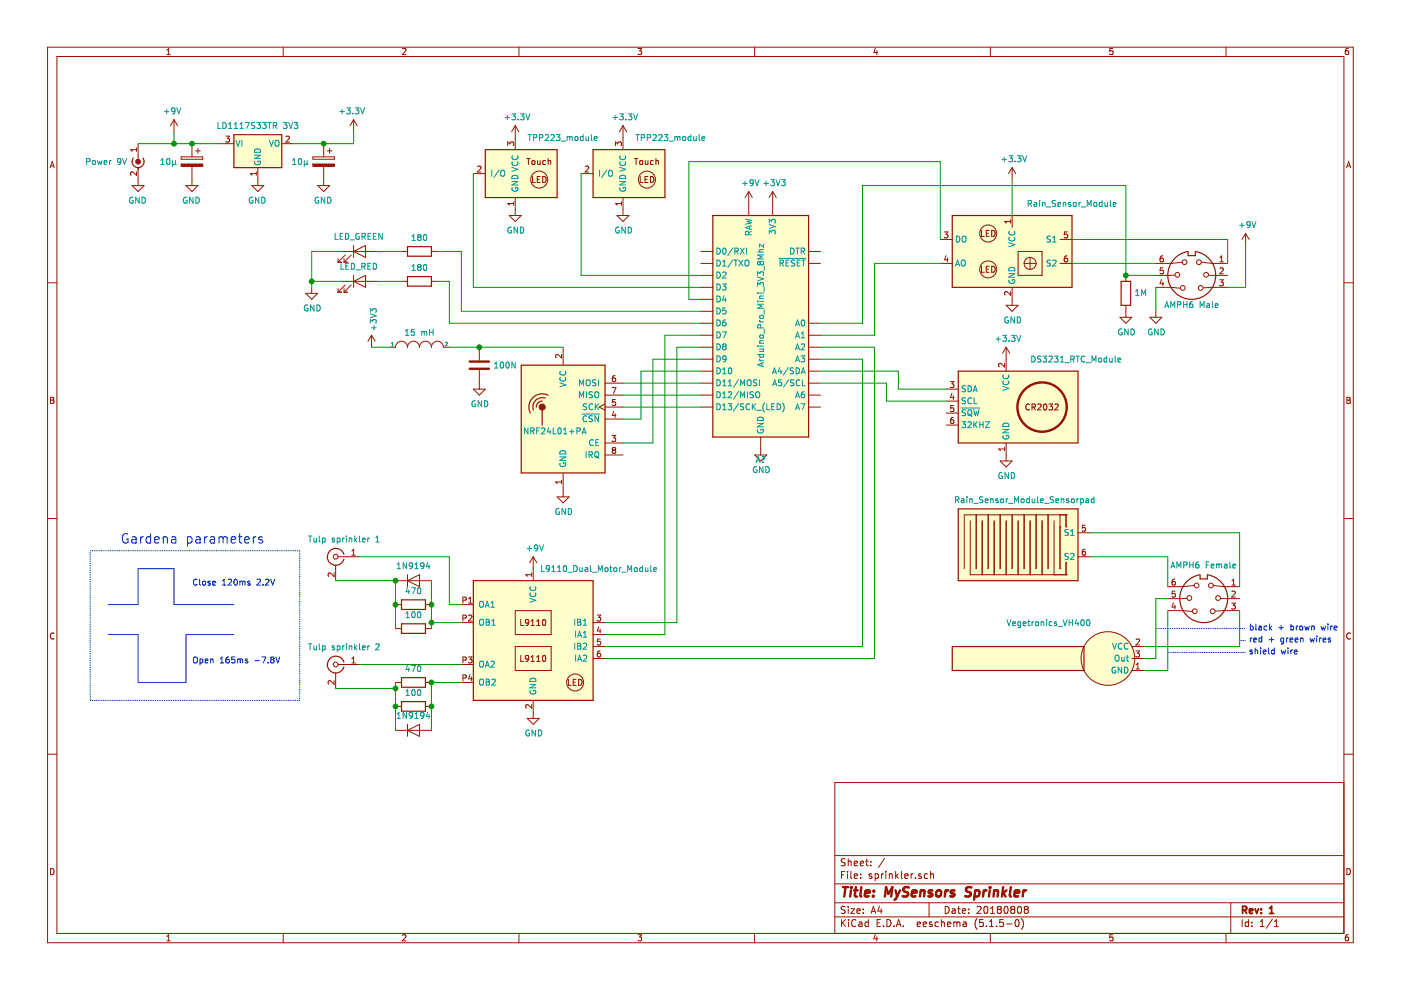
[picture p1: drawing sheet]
<svg xmlns="http://www.w3.org/2000/svg" width="297mm" height="210mm" viewBox="0 0 297 210" stroke-linecap="round" stroke-linejoin="round" font-family="sans-serif">
<path d="M.1 0h297v209.9h-297z" fill-rule="evenodd" fill="#fff" stroke="#fff" stroke-width=".21"/>
<g fill="none" stroke="#981200" stroke-width=".21">
<path d="M10.1 10h276.8v189.9h-276.8zM12.1 12h272.8v185.9h-272.8zM35.4 11.6h.7M35.4 10.6l.4-.3v1.3M60 10v2M85.3 10.4l.5-.1 .3 .3-.8 1h.8M110 10v2M135.3 10.3h.8l-.5 .5 .4 .1v.5l-.2 .2-.5-.2M160 10v2M185.6 10.2l-.3 .9h.8M185.9 10.7v.9M210 10v2"/>
<path d="M235.9 10.3h-.6v.6l.6-.1v.6l-.1 .2-.5-.2M259.9 10v2M285.9 10.3h-.4l-.2 .3-.1 .7 .3 .3 .4-.2v-.6h-.4l-.3 .2M10.6 35.6l.5-1.3 .4 1.3M10.7 35.2h.7M28 39.3h2.5l-1.2 1.3zM28.9 31.7h-1.2l.3 .4M28.9 31.4v.7M28.9 36.4v.8l-.9-.8-.3 .3 .1 .5M29.3 30.5v3.8M29.3 35.5v3.8M36.9 25.4l.8 1.3"/>
<path d="M36.9 25.4v2.5M36.9 25.4l-.8 1.3M38.4 33.3h4.6v.5h-4.6zM39.4 39.3h2.6l-1.3 1.3zM40.7 30.5v2.8M40.7 35.3v4M41.5 32h1M42 31.5v1M47 30.5h2.6M47.9 28.9h.8l-.5 .4 .4 .2 .1 .4-.3 .2-.5-.1M53.4 39.3h2.5l-1.2 1.3zM54.3 36.8h-1.2l.3 .4"/>
<path d="M54.3 36.4v.8M54.7 35.5v3.8M59.7 30.5h2.6M60.6 29l.5-.1 .3 .3-.8 .9h.8M66.3 33.3h4.6v.5h-4.6zM67.4 39.3h2.5l-1.3 1.3zM68.6 30.5v2.8M68.6 35.3v4M69.4 32h1M69.9 31.5v1M75 25.4l.7 1.3M75 25.4v2.5"/>
<path d="M75 25.4l-.8 1.3M100.4 36.8h2.5M101.2 35.3l.5-.1 .3 .4-.8 .9h.8M107.6 30.9v-.8l.5 .4 .2-.3 .4-.1 .2 .2-.1 .6M109.2 26.7v5M109.2 26.7l-.7 1.2M109.2 26.7l.8 1.2M111.7 33.6h.7M112 33.6v1.3M112.8 34.2l.2-.2 .4 .2-.1 .6h-.5zM112.9 37.4v1.3h.6M113.9 38h.4"/>
<path d="M114 34v.8h.5M114.5 37.4h-.6v1.3h.6M114.5 34v.9M115.1 37.4a.64 .64 0 0 1 .7 .7 .64 .64 0 0 1-.7 .6zM115.7 34.1l-.4-.1-.2 .3 .1 .5h.5M116.2 34.2l.5-.1 .1 .8M116.2 33.6v1.3M123.2 36.8h2.5M124.1 35.3l.5-.1 .2 .4-.8 .9h.8M130.5 30.9v-.8l.5 .4 .1-.3 .4-.1 .3 .2-.2 .6M132.1 26.7v5M132.1 26.7l-.8 1.2"/>
<path d="M132.1 26.7l.8 1.2M134.5 33.6h.8M134.9 33.6v1.3M135.7 34.2l.1-.2 .4 .2v.6h-.5zM135.7 37.4v1.3h.6M136.8 38h.4M136.8 34l.1 .8h.5M137.4 37.4h-.6v1.3h.6M137.4 34v.9M137.9 37.4a.64 .64 0 0 1 .7 .7 .64 .64 0 0 1-.7 .6zM138.5 34.1l-.3-.1-.3 .3 .1 .5h.5M139.1 34.2l.5-.1v.8"/>
<path d="M139.1 33.6v1.3M214.6 35.5v2.6M214.6 35.5l-.8 1.3M214.6 35.5l.8 1.3M285.5 35.6l.4-1.3 .5 1.3M285.6 35.2h.6M10.1 60h2M71.7 55.6h.7M71.7 54.8v.8M72.4 53.3h7.6M72.4 59.7h7.6M72.9 55.6h.8"/>
<path d="M72.9 54.8v.8M73.2 54.1l-1.5 1.5M74.5 54.1l-1.6 1.5M75 52v2.6M75 58.4v2.5M75 53.3l2.5-1.3v2.6zM75 59.7l2.5-1.3v2.5zM85.1 53.3h1.3M85.1 59.7h1.3M91.5 53.3h1.2M91.5 59.7h1.2M108 45.7h2.5l-1.3 1.3z"/>
<path d="M108.9 42.8v.7M108.9 43.2h-1.3l.4 .3M109.2 41.9v3.8M130.8 45.7h2.6l-1.3 1.3zM131.8 43.2h-1.3l.3 .3M131.8 42.8v.7M132.1 41.9v3.8M148.6 58.4h2.5M148.6 53.3h2.5M148.6 55.8h2.5M158.7 40.6l-.7 1.3M158.7 40.6v5.1"/>
<path d="M158.7 40.6l.8 1.3M163.8 40.6l-.7 1.3M163.8 40.6v5.1M163.8 40.6l.8 1.3M171.4 53.3h2.6M171.4 55.8h2.6M199.4 55.8h2.5M199.4 50.8h2.5M200.2 49.2h.8l-.4 .5 .3 .1 .1 .4-.3 .2-.5-.1M200.6 54.2l-.3 .9h.7M200.9 54.7v.8M208.1 56.5v1.2h.6"/>
<path d="M208.1 48.8v1.3h.6M209.1 57.1h.4M209.1 49.5h.4M209.7 56.5h-.6v1.2h.6M209.7 48.8h-.6v1.3h.6M210.3 56.5a.64 .64 0 0 1 .7 .6 .64 .64 0 0 1-.7 .6zM210.3 48.8a.64 .64 0 0 1 .7 .7 .64 .64 0 0 1-.7 .6zM214.3 46.6v.7M214.3 47h-1.3l.3 .3M214.6 45.7v2.5M215.9 53.3h5v5.1h-5zM217.1 55.8h2.6"/>
<path d="M218.4 54.6v2.5M224.7 55.8h2.6M224.7 50.8h2.6M226.2 54.2h-.2a.79 .79 0 0 0-.1 1.3h.3l.2-.5-.3-.3h-.2l-.3 .3M226.3 49.2h-.6l-.1 .6 .5-.1 .3 .2v.3l-.3 .2-.5-.1M238.7 58.4v1.3M246.2 59.3l-.3 .9h.8M246.6 54.2h-.3a.79 .79 0 0 0-.1 1.3h.4l.1-.5-.3-.3h-.2l-.3 .3M246.6 59.8v.8M246.6 56.8h-.6l-.1 .6 .5-.1 .3 .2v.3l-.3 .3-.5-.2M249.1 58.3l-4 .1M250.6 55.6l-2.2 .2h-3.3"/>
<path d="M254.7 55.6l2.3 .2h3.3M256.3 58.4h4M258.6 59.3h.8l-.5 .5 .4 .1 .1 .5-.3 .2-.5-.1M258.6 55.5h.8M258.6 54.6l.4-.4v1.3M258.6 56.9l.5-.1 .3 .3-.8 1h.8M264.1 49.5l-.8 1.3M264.1 49.5v2.5M264.1 49.5l.8 1.3M284.9 60h2M64.8 62.2h2.6l-1.3 1.3zM66.1 60.9v1.3"/>
<path d="M71.7 61.2v.7M71.7 61.9h.7M72.9 61.2v.7M72.9 61.9h.8M73.2 60.4l-1.5 1.5M74.5 60.4l-1.6 1.5M78.8 71.1l-.8 1.2M78.8 71.1v2.5M78.8 71.1l.7 1.2M82.6 73.6h1.3a1.27 1.27 0 0 1 1.2-1.3 1.27 1.27 0 0 1 1.3 1.3 1.27 1.27 0 0 1 1.3-1.3 1.27 1.27 0 0 1 1.2 1.3 1.27 1.27 0 0 1 1.3-1.3 1.27 1.27 0 0 1 1.3 1.3 1.27 1.27 0 0 1 1.2-1.3 1.27 1.27 0 0 1 1.3 1.3h1.3M101.6 73.6v2.8M101.6 78.4v4.1"/>
<path d="M119.1 75.1v.8l-.9-.8-.4 .3 .1 .5M119.4 73.6v3.8M130.4 79.6h-.2a.79 .79 0 0 0-.1 1.3h.3l.1-.5-.2-.3h-.2l-.3 .3M148.6 73.6h2.5M148.6 68.5h2.5M148.6 71.1h2.5M148.6 76.2h2.5M148.6 78.7h2.5M148.6 60.9h2.5M148.6 63.5h2.5M148.6 66h2.5M171.4 73.6h2.6"/>
<path d="M171.4 68.5h2.6M171.4 71.1h2.6M171.4 76.2h2.6M171.4 78.7h2.6M213 77v.8l-.9-.8-.4 .3 .2 .5M213.3 64.7h2.6l-1.3 1.3zM213.3 73.6v5.1M213.3 73.6l-.7 1.3M213.3 73.6l.8 1.3M214.3 61.8v.8l-1-.8-.3 .3 .1 .5M214.6 60.9v3.8M237.4 67.3h2.6l-1.3 1.2z"/>
<path d="M238.7 64.7v2.6M243.8 67.3h2.5l-1.2 1.2zM245.1 66v1.3M245.1 60.9h3.3l1.8 .2M260.3 60.9l-5.1 .1M10.7 84.2h.5l.2 .3-.2 .3 .3 .3-.3 .4h-.5zM10.7 84.8h.5M100.4 82.5h2.5l-1.3 1.3zM128.3 93.9h3.8M128.3 88.8h3.8M128.3 86.3h3.8M128.3 85.7l-1.3 .6 1.3 .6"/>
<path d="M128.3 81.2h3.8M128.3 83.8h3.8M128.3 96.5h3.8M129.8 92.3h.7l-.4 .5 .4 .1v.5l-.2 .2-.5-.1M129.8 82.2h.8l-.5 1.2M130.1 95.4l-.3-.2 .3-.3h.2l.2 .2-.2 .3M130.1 95.4l-.3 .3v.2l.3 .2h.3l.1-.2v-.2l-.2-.3M130.1 95.4h.2M130.1 87.2l-.3 .9h.8M130.4 87.7v.8M130.5 84.7h-.6l-.1 .6 .5-.1 .2 .2v.4l-.2 .2-.5-.1M148.6 86.3h2.5"/>
<path d="M148.6 81.2h2.5M148.6 83.8h2.5M160 96.5h2.6l-1.3 1.2zM161.3 92.7v3.8M171.4 86.3h2.6M171.4 81.2h2.6M171.4 83.8h2.6M200.6 82.5h2.6M200.6 85h2.6M200.6 87.6h2.6M200.6 90.1h2.6M201.5 80.9h.8l-.5 .5 .4 .1 .1 .4-.3 .3-.5-.2"/>
<path d="M201.8 83.4l-.3 .9h.8M202.1 88.5h-.2a.79 .79 0 0 0-.1 1.3l.3-.1 .2-.4-.3-.3h-.2l-.3 .3M202.1 83.9v.8M202.2 86h-.6l-.1 .6 .5-.1 .3 .2v.3l-.3 .3-.5-.2M212.1 97.7h2.5l-1.3 1.3zM213 94.8v.8M213 95.2h-1.3l.4 .4M213.3 93.9v3.8M218.3 85.8a.58 .58 0 0 0-.8 .5 .58 .58 0 0 0 .7 .6l.1-.1M218.8 86.3h.6l.1-.2v-.3l-.7-.1v1.2M219.1 86.3l.4 .6M220 85.8l.5-.1 .2 .3-.8 .9h.8"/>
<path d="M221.3 85.8l.2-.1a.67 .67 0 0 1 .5 .6 .67 .67 0 0 1-.5 .6l-.3-.5zM222.4 85.7h.8l-.5 .4 .4 .2 .1 .4-.3 .2-.5-.1M223.7 85.8l.4-.1 .3 .3-.8 .9h.8M285.6 84.2h.4l.3 .3-.3 .3 .3 .3-.2 .4h-.5zM285.6 84.8h.4M10.1 109.9h2M71.2 119.8v3.3M71.7 118h4.5M74.6 117.7h.7M74.6 116.8l.4-.4v1.3M113.1 118v5.1M113.1 118l-.8 1.3"/>
<path d="M113.1 118l.7 1.3M118.1 105.4h2.6l-1.3 1.2zM119.1 101.8v.7M119.1 102.2h-1.3l.4 .3M119.4 100.3v5.1M205.7 110.4v11.5h20.3M207 109.2v11.4M208.2 110.4v11.5M209.5 109.2v11.4M210.8 110.4v11.5M212.1 109.2v11.4M213.3 110.4v11.5"/>
<path d="M214.6 109.2v11.4M215.9 110.4v11.5M217.1 109.2v11.4M218.4 110.4v11.5M219.7 109.2v11.4M220.9 110.4v11.5M222.2 109.2v11.4M223.5 110.4v11.5M224.7 111.7h.1M224.7 109.2h.1M224.7 109.2v11.4M226 119.3h.1"/>
<path d="M226 111.7h.1M226 109.2h.1M226 109.2v2.5M226 119.3v2.6M226 109.2h-21.6v11.4M228.6 113h2.5M228.6 118h2.5M230.1 116.4h-.3a.79 .79 0 0 0-.1 1.3h.4l.1-.5-.3-.3h-.2l-.3 .3M230.1 111.4h-.6l-.1 .6 .5-.2 .3 .3v.3l-.3 .2-.5-.1M284.9 109.9h2M11.5 134.3a.58 .58 0 0 0-.8 .5 .58 .58 0 0 0 .8 .6M70.8 121.5v.8l-.9-.8-.3 .2 .1 .5"/>
<path d="M74.6 139.6l.4-.3v1.3M83.9 128.2h1.2M83.9 133.3h1.2M83.9 123.1h7.6M86.4 121.9v2.5M86.4 123.1l2.5-1.2v2.5zM90.2 128.2h1.3M90.2 133.3h1.3M97.8 132h2.6M97.8 128.2h2.6M98.1 140l.7-.2v-.4l-.7-.1v1.3M98.1 127.3l.7-.1v-.5l-.7-.1v1.3"/>
<path d="M98.1 131.1l.7-.1v-.5l-.7-.1v1.3M99.3 139.3h.8l-.5 .5 .4 .1 .1 .4-.3 .3-.5-.2M99.3 127.9h.8M99.3 130.5l.5-.1 .3 .4-.8 .9h.8M99.3 127l.4-.4v1.3M109.2 137.1h7.7v5.1h-7.7zM109.2 129.5h7.7v5h-7.7zM110.4 139v1.2h.6M110.4 131.3v1.3h.6M112.1 139.5l-.2 .2h-.4l-.1-.6 .5-.1 .2 .2-.1 .7-.1 .3h-.4M112.1 131.9l-.2 .2h-.4l-.1-.6 .5-.2 .2 .3-.1 .7-.1 .3h-.4M112.6 131.7l.3-.4v1.3"/>
<path d="M112.6 139.3l.3-.3v1.2M112.6 132.6h.7M112.7 121.9h-1.2l.3 .3M112.7 121.5v.7M113.8 131.7l.4-.4v1.3M113.8 139.3l.4-.3v1.2M113.8 132.6h.7M115.1 131.5l.2-.2a.69 .69 0 0 1 .4 .7 .69 .69 0 0 1-.4 .6l-.3-.5zM115.1 139.1l.2-.1a.69 .69 0 0 1 .4 .6 .69 .69 0 0 1-.4 .6l-.3-.5zM125.7 137.1h2.6M125.7 139.6h2.6M125.7 134.5h2.6"/>
<path d="M125.7 132h2.6M126.6 130.4h.8l-.5 .5 .4 .1 .1 .4-.3 .3-.5-.2M126.9 132.9l-.3 .9h.8M127.2 138h-.2a.79 .79 0 0 0-.1 1.3l.3-.1 .2-.4-.3-.3h-.2l-.3 .3M127.2 133.4v.8M127.3 135.5h-.6l-.1 .6 .5-.1 .3 .2v.3l-.3 .3-.5-.2M223.5 121.9h.1M224.7 120.6h.1M226 121.9h.1M240 137.1h2.5M240 139.6h2.5M240.8 138h.8l-.4 .5 .3 .1 .1 .5-.2 .2-.6-.1"/>
<path d="M240.9 135.6l.5-.1 .2 .3-.8 1h.8M247.6 129.5h3.3l1.8 .1M248.8 127.8l-.3 .9h.8M249.1 122.8h-.2a.79 .79 0 0 0-.2 1.3l.4-.1 .1-.5-.2-.2h-.3l-.2 .2M249.1 128.3v.8M249.1 125.3h-.5l-.1 .6 .5-.1 .2 .3v.3l-.2 .2-.5-.1M251.6 126.9h-4M253.2 124.1l-2.3 .3h-3.3M257.2 124.1l2.3 .3h3.3M258.8 126.9h4M261.1 127.9h.8l-.4 .4 .3 .2 .1 .4-.2 .2-.6-.1M261.2 124.1h.7"/>
<path d="M261.2 123.1l.4-.3v1.3M261.2 125.5l.5-.2 .2 .4-.8 .9h.8M262.8 129.5l-5.1 .1M286.3 134.3a.58 .58 0 0 0-.8 .5 .58 .58 0 0 0 .8 .6M10.1 159.9h2M70.8 144.3v.8l-.9-.8-.3 .3 .1 .5M71.2 142.7v3.3M71.7 140.9h4.5M74.6 140.6h.7M83.9 144.7h1.2M83.9 149.8h1.2M83.9 154.9h7.6"/>
<path d="M86.4 154.9l2.5-1.3v2.5zM86.4 153.6v2.5M90.2 144.7h1.3M90.2 149.8h1.3M97.8 140.9h2.6M97.8 144.7h2.6M98.1 143.8l.7-.1v-.5l-.7-.1v1.3M99.6 143l-.3 .9h.8M100 143.5v.9M111.8 152.3h2.5l-1.2 1.3zM112.6 140.2h.7M112.7 149.4v.8l-.9-.8-.3 .2 .1 .5"/>
<path d="M113.1 148.5v3.8M113.8 140.2h.7M120.5 144v1.3h.6M121.5 144.6h.5M122.1 144h-.6v1.3h.6M122.7 144a.64 .64 0 0 1 .7 .7 .64 .64 0 0 1-.7 .6zM240 142.2h2.5M240.9 141.8h.7M240.9 140.9l.3-.3v1.2M284.9 159.9h2M284.9 165.9h-107.9v32M10.7 184.2a.65 .65 0 0 1 .8 .6 .65 .65 0 0 1-.8 .7z"/>
<path d="M35.4 198.5l.4-.3v1.3M35.4 199.5h.7M60 197.9v2M85.3 198.3l.5-.1 .3 .3-.8 1h.8M110 197.9v2M135.3 198.2h.8l-.5 .5 .4 .1v.6l-.2 .1-.5-.1M160 197.9v2M177 194.4h107.9M177 191.4h107.9M177 187.4h107.9M177 181.4h107.9M178.4 185.5h.5"/>
<path d="M178.4 195v1.5M178.6 195.6l.7 .9M179.1 184.8h-.7v1.5M179.2 192.2h-.6l-.3 .2 .2 .4 .6 .3v.4l-.2 .2-.6-.1M179.2 182.1h-.6l-.3 .2 .2 .4 .6 .3v.4l-.2 .2-.6-.1M179.3 195l-.9 .8M179.7 184.8v.1M179.7 185.3v1M179.8 182.1v1.5M179.8 192.2v.1M179.8 192.7v1M179.8 182.7l.2-.1h.4l.1 1"/>
<path d="M179.9 195v.1M179.9 195.5v1M180.4 192.7h.8l-.8 1h.8M180.4 184.8v1.3l.2 .2M181.1 185.8l.7-.2v-.3h-.5l-.2 .2 .1 .7h.6M181.1 183.1l.7-.2v-.3h-.5l-.2 .2 .1 .7h.6M181.5 195.1a.59 .59 0 0 0-.8 0 .59 .59 0 0 0-.1 .7 .56 .56 0 0 0 .2 .6 .56 .56 0 0 0 .7-.1M181.7 193.2l.7-.2-.1-.2-.4-.1-.2 .2 .1 .7h.5M182.1 195.5h.6l.1 1M182.4 183.1l.7-.2-.1-.3h-.4l-.2 .2 .1 .7h.5M182.5 186.1v.2M182.5 185.3v.2"/>
<path d="M182.8 195.8l-.5 .1-.3 .2 .3 .4 .5-.1M183 193.5v.2M183 192.8v.1M183.5 182.6h.6M183.7 182.1v1.3l.4 .2M184.1 195.5h-.4l-.3 .2 .1 .6 .2 .2 .4-.1M184.1 195v1.5M184.6 183.4v.2M184.6 182.6v.2M184.7 193.7l.5-1.5 .5 1.5M184.8 193.2h.8M184.8 185.3h-.3l-.2 .2v.2l.5 .1v.4h-.5"/>
<path d="M185.6 185.3h.4l.3 .2-.1 .6-.2 .2-.4-.1M185.6 185.3v1.5M185.6 198.1l-.3 .9h.8M185.9 198.6v.9M186 195.7h.5M186.5 192.1l-.4 1.1h1M186.7 195h-.7v1.5h.7M186.8 192.7v1M186.9 185.3v1M187.3 196.3v.2M187.3 185.3l-.4 .2M187.5 182l-1.2 1.9"/>
<path d="M187.8 184.8v.1M187.8 185.3v1M188 195a.76 .76 0 0 1 .9 .7 .76 .76 0 0 1-.9 .8zM188.5 185.4l.3-.1h.3l.1 1M188.5 185.3v1M189.5 196.3v.2M189.9 184.8v1.5M190 196.5l.5-1.5 .5 1.5M190 185.7l.5 .6M190.2 196h.7M190.5 185.3l-.6 .5M191.1 184.8v1.3l.2 .2"/>
<path d="M191.5 196.3v.2M191.8 185.8l.7-.2v-.3h-.5l-.2 .2 .1 .7h.6M193.2 185.3v1M193.6 185.3l-.4 .2M194.1 186.1v.2M194.5 196l.7-.2-.1-.3h-.4l-.2 .2v.7h.6M195.3 185.3h-.4l-.2 .2 .1 .2 .5 .1v.4h-.6M195.7 196l.7-.2v-.3h-.4l-.3 .2 .1 .7h.6M196.7 185.3h-.5l-.2 .2 .1 .7h.6M197 191.4v3M197.3 185.4l.2-.1h.4v1M197.3 184.8v1.5"/>
<path d="M197.6 195.5h-.4l-.2 .2 .1 .2 .5 .1v.4h-.6M199 195.5h-.5l-.3 .2 .1 .6 .2 .2 .5-.1M199.6 195.6l.2-.1h.3l.1 1M199.6 195v1.5M200.4 192.2a.75 .75 0 0 1 .8 .7 .75 .75 0 0 1-.8 .8zM200.9 196l.7-.2-.1-.3h-.4l-.2 .2v.7h.6M201.9 192.8h.6v.9M202.2 195.6l.5-.1 .2 .2M202.2 195.5v1M202.5 193l-.5 .1-.2 .2 .2 .4 .5-.1M202.9 195.7l.2-.2h.3l.1 1M202.9 195.7v.8"/>
<path d="M203 192.7h.6M203.2 192.2v1.3l.4 .2M204 193.2l.7-.2v-.2l-.5-.1-.2 .2 .1 .7h.6M204.2 195.5h.6l.1 1M204.9 195.8l-.5 .1-.2 .2 .2 .4 .5-.1M205.4 193.5v.2M205.4 192.8v.1M207.2 192.3l.5-.1 .3 .4-.9 1.1h.9M207.2 194.8a1.71 1.71 0 0 0 0 2.2M208.4 195h-.7l-.1 .7 .8-.1 .1 .2-.1 .5-.2 .2-.6-.2M208.7 192.3l.4-.1a.85 .85 0 0 1-.1 1.5l-.3-.2-.1-.4zM209.1 196.3v.2"/>
<path d="M209.8 196.5h.8M209.8 195.4l.4-.4v1.5M210 197.9v2M210 193.7h.9M210 192.6l.5-.4v1.5M211.3 196.3v.2M211.7 192.8l-.3-.3 .3-.3h.3l.3 .2-.3 .4M211.7 192.8l-.3 .3v.3l.3 .3h.3l.3-.3v-.3l-.3-.3M211.7 192.8h.3M212.7 195h-.7l-.1 .7 .7-.1 .2 .2-.1 .5-.2 .2-.6-.2M213 192.3l.2-.1a.8 .8 0 0 1 .5 .7 .8 .8 0 0 1-.5 .8l-.3-.6zM213.4 195.9h1.2"/>
<path d="M214.6 192.8l-.3-.3 .3-.3h.3l.3 .2-.3 .4M214.6 192.8l-.3 .3 .1 .4 .2 .2h.3l.3-.3v-.3l-.3-.3M214.6 192.8h.3M215.4 195h.2a.8 .8 0 0 1 .5 .7 .8 .8 0 0 1-.5 .8 .97 .97 0 0 1-.2-1.5zM215.9 192.3l.3-.1a.85 .85 0 0 1-.1 1.5l-.2-.2-.2-.4zM216.6 194.8a1.71 1.71 0 0 1 0 2.2M217.4 192.8l-.2-.3 .2-.3h.3l.3 .2-.3 .4M217.4 192.8l-.2 .3v.3l.2 .3h.3l.3-.3-.1-.4-.2-.2M217.4 192.8h.3M235.9 198.2h-.6v.6l.6-.1v.7l-.1 .1-.5-.1M259.9 197.9v2M260.9 191.4v6.5"/>
<path d="M263.4 195v1.5M264.7 195.5h-.4l-.3 .2 .1 .7h.6M264.7 195v1.5M265.4 196.3v.2M265.4 195.5v.2M267.2 196.5h.9M267.2 195.4l.4-.4v1.5M269.8 194.9l-1.3 1.9M270.2 196.5h.9M270.2 195.4l.4-.4v1.5M285.6 184.2a.65 .65 0 0 1 .7 .6 .65 .65 0 0 1-.7 .7zM285.9 198.2h-.4l-.2 .3-.1 .7 .3 .3 .4-.1v-.7h-.4l-.3 .2"/>
<circle cx="114.3" cy="38.1" r="1.8"/>
<circle cx="137.2" cy="38.1" r="1.8"/>
<circle cx="209.5" cy="49.5" r="1.8"/>
<circle cx="209.5" cy="57.1" r="1.8"/>
<circle cx="218.4" cy="55.8" r="1.27"/>
<circle cx="249.6" cy="58.3" r=".51"/>
<circle cx="251.1" cy="55.6" r=".51"/>
<circle cx="254.2" cy="55.6" r=".51"/>
<circle cx="255.7" cy="58.3" r=".51"/>
<circle cx="250.8" cy="61.1" r=".51"/>
<circle cx="254.6" cy="61.1" r=".51"/>
<circle cx="71.2" cy="118" r=".51"/>
<circle cx="234.9" cy="139.6" r="5.7"/>
<circle cx="252.2" cy="126.8" r=".51"/>
<circle cx="253.3" cy="129.6" r=".51"/>
<circle cx="253.7" cy="124.1" r=".51"/>
<circle cx="256.7" cy="124.1" r=".51"/>
<circle cx="257.1" cy="129.6" r=".51"/>
<circle cx="258.3" cy="126.8" r=".51"/>
<circle cx="71.2" cy="140.9" r=".51"/>
<circle cx="121.9" cy="144.7" r="1.8"/>
</g>
<path d="M263.5 193l.7-.1 .1-.2-.1-.4-.2-.1h-.5v1.5M263.8 193l.5 .7M264.9 193.2l.7-.2-.1-.2-.4-.1-.2 .2 .1 .7h.5M266.1 192.7l.4 1 .3-1M267.4 193.5v.2M267.4 192.8v.1M269.2 193.7h.8M269.2 192.6l.4-.4v1.5" fill="none" stroke="#981200" stroke-width=".38"/>
<g fill="none" stroke="#981200" stroke-width=".51">
<path d="M99.6 78.2h4.1M99.6 76.7h4.1M178.7 188.1h1.1M179.3 188.1l-.3 2M180.4 188.8l-.2 1.3M180.5 188.1v.2M180.5 188.1l.1 .1-.1 .1M181.1 188.8h.7M181.5 188.1l-.3 1.7 .1 .2 .4 .1M182.6 188.1l-.2 1.7 .2 .3M183.4 189.4l1-.2-.1-.4h-.5l-.4 .2v1h.8M185.1 189.9v.2"/>
<path d="M185.3 188.8l.1 .1-.2 .1M185.3 188.8l-.1 .2M187.6 190.1l.3-2 .4 1.4 .9-1.4-.2 2M189.9 188.8l.3 1.3M190.2 190.1l-.3 .5-.3 .2M190.8 188.8l-.6 1.3M192.7 188.2a.79 .79 0 0 0-1.2 .3l.2 .4 .8 .4-.1 .6a.87 .87 0 0 1-1.1 .1M193.3 189.4l1-.2v-.4h-.8l-.2 1 .2 .3 .6-.1M195.2 188.9l.3-.1h.5l-.1 1.3M195.2 188.8l-.2 1.3M197.7 188.8a.49 .49 0 0 0-.8 .3l.8 .6-.3 .4-.6-.1M198.7 188.9l.3-.1 .5 .1v.8l-.2 .3a.49 .49 0 0 1-.9-.3z"/>
<path d="M200.5 188.8l-.2 1.3M201.1 188.8h-.4l-.3 .3M202.4 188.8h-.5l-.3 .3 .2 .3 .5 .1 .1 .3-.2 .2h-.7M206 188.2a.79 .79 0 0 0-1.2 .3l.1 .4 .9 .4-.1 .6a.87 .87 0 0 1-1.1 .1M206.8 188.8h.7l.2 .3-.1 .6a.66 .66 0 0 1-1 .3M206.8 188.8l-.3 2M208.6 188.8l-.2 1.3M209.2 188.8h-.4l-.2 .3M209.8 188.8l-.1 1.3M209.9 188.1v.2M210.8 188.9l.3-.1h.4v1.3M210.8 188.8l-.2 1.3"/>
<path d="M212.7 188.1l-.3 2M212.7 189.3l.5 .8M213.4 188.8l-.9 .7M214.3 188.1l-.2 1.7 .2 .3M215.1 189.4l1-.2-.1-.4h-.7l-.2 1 .2 .3 .6-.1M217 188.8l-.2 1.3M217.6 188.8h-.4l-.2 .3"/>
<circle cx="220.9" cy="86.3" r="5.2"/>
</g>
<g fill="#fffecd" stroke="#fffecd" stroke-width=".25">
<path d="M110.5 77.4h17.8v22.9h-17.8z" fill-rule="evenodd"/>
<path d="M201.9 137.1h27.9v5.1h-27.9z" fill-rule="evenodd"/>
<path d="M203.2 107.9h25.4v15.2h-25.4z" fill-rule="evenodd"/>
<path d="M201.9 45.7h25.4v15.2h-25.4z" fill-rule="evenodd"/>
<path d="M102.9 31.7h15.2v10.2h-15.2z" fill-rule="evenodd"/>
<path d="M125.7 31.7h15.3v10.2h-15.3z" fill-rule="evenodd"/>
<path d="M203.2 78.7h25.4v15.2h-25.4z" fill-rule="evenodd"/>
<path d="M100.4 123.1h25.3v25.4h-25.3z" fill-rule="evenodd"/>
<path d="M49.6 28.6h10.1v6.9h-10.1z" fill-rule="evenodd"/>
<path d="M151.1 45.7h20.3v47h-20.3z" fill-rule="evenodd"/>
</g>
<g fill="none" stroke="#981200" stroke-width=".25">
<path d="M28.3 33.5a1.27 1.27 0 0 0 .1 1.7 1.27 1.27 0 0 0 1.7 0 1.27 1.27 0 0 0 .2-1.7M49.6 28.6h10.1v6.9h-10.1zM102.9 31.7h15.2v10.2h-15.2zM125.7 31.7h15.3v10.2h-15.3zM86.4 52.3h5.1v2h-5.1zM86.4 58.6h5.1v2.1h-5.1zM151.1 45.7h20.3v47h-20.3zM201.9 45.7h25.4v15.2h-25.4zM237.7 59.7h2v5h-2zM251.9 53.4v.8h1.5v-.8M251.9 53.3a5.1 5.1 0 0 0-3.5 7.8 5.1 5.1 0 0 0 8.6 0 5.1 5.1 0 0 0-3.6-7.8M110.5 77.4h17.8v22.9h-17.8z"/>
<path d="M203.2 78.7h25.4v15.2h-25.4zM115 85a1.24 1.24 0 0 0-1.3 1.3M115 86.9v3.2M115.6 84.4a1.98 1.98 0 0 0-2.1 .5 1.98 1.98 0 0 0-.4 2M116.2 83.8a2.82 2.82 0 0 0-3.2 .5 2.82 2.82 0 0 0-.6 3.3M69.4 118a1.8 1.8 0 0 0 1.5 1.8 1.8 1.8 0 0 0 2-1.3M72.9 117.5a1.78 1.78 0 0 0-1.9-1.2 1.78 1.78 0 0 0-1.6 1.7M203.2 107.9h25.4v15.2h-25.4zM85.1 127.2h5.1v2h-5.1zM85.1 132.3h5.1v2h-5.1zM100.4 123.1h25.3v25.4h-25.3zM201.9 137.1h27.9v5.1h-27.9z"/>
<path d="M254.4 122v.7h1.6v-.7M254.5 121.9a5.1 5.1 0 0 0-3.6 7.8 5.1 5.1 0 0 0 8.6 0 5.1 5.1 0 0 0-3.5-7.8M69.4 140.9a1.8 1.8 0 0 0 1.5 1.8 1.8 1.8 0 0 0 2-1.3M72.9 140.4a1.78 1.78 0 0 0-1.9-1.3 1.78 1.78 0 0 0-1.6 1.8M85.1 143.7h5.1v2h-5.1zM85.1 148.8h5.1v2h-5.1z"/>
</g>
<g fill="#981200" stroke="#981200" stroke-width=".21">
<path d="M66.3 34.8h4.6v.5h-4.6z" fill-rule="evenodd"/>
<path d="M38.4 34.8h4.6v.5h-4.6z" fill-rule="evenodd"/>
<circle cx="115" cy="86.3" r=".63"/>
<circle cx="29.3" cy="34.3" r=".51"/>
</g>
<g fill="none" stroke="#009596" stroke-width=".21">
<path d="M18.4 34.3l.6-.1v-.5l-.6-.1v1.3M19.7 34.1l.3-.1 .2 .3v.4l-.2 .2-.4-.2zM20.7 34l.2 .9 .3-.6 .2 .6 .2-.9M22.1 34.4l.6-.1-.1-.2-.4-.1-.1 .2v.6h.5M23.2 34v.9M23.6 34l-.4 .3M25.6 34.2l-.2 .2-.4-.1v-.6l.4-.1 .2 .3v.7l-.2 .2-.4 .1M26 33.6l.4 1.3 .4-1.3M34.1 34.9h.7M34.1 34l.4-.4v1.3M34.9 23.7h.9M35.3 23.2v.9"/>
<path d="M35.4 33.7l.2-.1a.69 .69 0 0 1 .4 .6 .69 .69 0 0 1-.4 .7l-.3-.5zM36.6 34.7l.2 .2 .4-.2M36.6 34v1.3M37.1 23.4l-.2 .3-.4-.1-.1-.6 .5-.1 .2 .2-.1 .7-.1 .3h-.4M37.2 34.7l.2 .2M37.2 34v.7M37.5 22.9l.4 1.2 .4-1.2M46.2 26v1.2h.6M47.3 26a.64 .64 0 0 1 .7 .6 .64 .64 0 0 1-.7 .6zM48.4 27.2h.8M48.4 26.3l.4-.3v1.2M49.7 27.2h.7"/>
<path d="M49.7 26.3l.3-.3v1.2M50 29.8l.4 1.2 .5-1.2M50.9 27.2h.7M50.9 26.3l.3-.3v1.2M51.3 29.8v1.2M52 26h.9l-.6 1.2M54 32.9h1.2l-1.2 .7h1.2M54 34.2a.57 .57 0 0 0 .6 .8 .57 .57 0 0 0 .5-.8h-.4v.2M54 26h-.5l-.2 .1v.4l.6 .2 .1 .3-.2 .2h-.5M54.1 31.7a.67 .67 0 0 1 .8-.1 .67 .67 0 0 1 .3 .7h-1.2zM54.4 26h.8l-.4 .5 .4 .1v.5l-.2 .1-.6-.1M55.7 26h.7l-.4 .5 .4 .1v.4l-.2 .2-.5-.1"/>
<path d="M56.8 26h.7M57.1 29.8l.4 1.2 .4-1.2M57.2 26v1.2M57.9 26.6h.6l.2-.2-.1-.3-.7-.1v1.2M58.2 26.6l.5 .6M58.4 29.9l.2-.1a.44 .44 0 0 1 .6 .4l-.1 .6-.5 .2-.2-.2zM60.1 26h.8l-.5 .5 .4 .1 .1 .4-.3 .2-.5-.1M61.2 26l.4 1.2 .5-1.2M62 34.9h.8M62 34l.4-.4v1.3M62.4 26h.7l-.4 .5 .4 .1v.5l-.2 .1-.5-.1M63.4 33.7l.1-.1a.69 .69 0 0 1 .5 .6 .69 .69 0 0 1-.5 .7l-.3-.5z"/>
<path d="M64.5 34.7l.2 .2 .4-.2M64.5 34v1.3M65.1 34.7l.2 .2M65.1 34v.7M72.1 23.7h.9M72.5 23.2v.9M73.5 22.9h.8l-.4 .5 .3 .1 .1 .4-.3 .2-.5-.1M74.8 24v.1M75.3 22.9h.8l-.4 .5 .3 .1v.5l-.1 .1-.6-.1M76.4 22.9l.5 1.2 .4-1.2M104.3 36.1v1.3M105.8 36l-1.1 1.7"/>
<path d="M106.2 36.3l.3-.2 .3 .1a.78 .78 0 0 1-.1 1.2l-.5-.2zM107.1 24.9h.9M107.6 24.4v1M108.5 24.1h.8l-.4 .5 .3 .2 .1 .4-.2 .2-.6-.1M108.5 38.5h1.3l-1.3 .7h1.3M108.5 35.5l1.3 .4-1.3 .4M108.6 39.8a.57 .57 0 0 0 .6 .8 .57 .57 0 0 0 .5-.8h-.4v.2M108.7 33.1a.56 .56 0 0 0 .5 .7 .56 .56 0 0 0 .5-.7M108.7 34.3a.56 .56 0 0 0 .5 .8 .56 .56 0 0 0 .5-.8M108.7 37.3a.67 .67 0 0 1 .8-.1 .67 .67 0 0 1 .3 .7h-1.3zM109.9 25.3v.1M110.3 24.1h.8l-.4 .5 .4 .2v.5l-.2 .1-.6-.1"/>
<path d="M111.5 24.1l.4 1.3 .4-1.3M112 28.5h.7M112.3 28.5v1.3M113.1 29.2l.6-.1 .1-.1v-.3l-.7-.2v1.3M114.4 29.2l.6-.1 .1-.1-.1-.3-.6-.2v1.3M115.6 28.7l.5-.2 .2 .4-.8 .9h.8M116.8 28.7l.5-.2 .2 .4-.8 .9h.8M118 28.5h.7l-.4 .5 .4 .1v.5l-.2 .2-.5-.1M119 29.9h.9M120.2 29v.8M120.2 29.1l.4-.1 .2 .1M120.8 29.1l.2-.1h.3v.8"/>
<path d="M120.8 29.1v.7M122 29h.3l.2 .2-.1 .6-.5-.1zM123.6 28.5v1.3M123.6 29h-.3l-.3 .2 .2 .6h.4M124.2 29l.1 .8 .5-.1M124.8 29v.8M125.4 28.5v1.1l.2 .2M126 29.4l.6-.1-.1-.3h-.3l-.2 .1v.7h.5M127.1 36.1v1.3M128.6 36l-1.1 1.7M129.1 36.3l.2-.2 .4 .1a.78 .78 0 0 1-.1 1.2l-.5-.2zM129.9 24.9h1"/>
<path d="M130.4 24.4v1M131.4 24.1h.8l-.5 .5 .4 .2 .1 .4-.3 .2-.5-.1M131.4 38.5h1.2l-1.2 .7h1.2M131.4 35.5l1.2 .4-1.2 .4M131.5 39.8a.57 .57 0 0 0 .5 .8 .57 .57 0 0 0 .5-.8h-.4v.2M131.5 33.1a.56 .56 0 0 0 .5 .7 .56 .56 0 0 0 .5-.7M131.5 34.3a.56 .56 0 0 0 .5 .8 .56 .56 0 0 0 .5-.8M131.6 37.3a.67 .67 0 0 1 .7-.1 .67 .67 0 0 1 .3 .7h-1.2zM132.7 25.3v.1M133.2 24.1h.8l-.5 .5 .4 .2v.5l-.2 .1-.5-.1M134.3 24.1l.5 1.3 .4-1.3M134.8 28.5h.7"/>
<path d="M135.2 28.5v1.3M135.9 29.2l.7-.1 .1-.1-.1-.3-.7-.2v1.3M137.2 29.2l.6-.1 .2-.1-.1-.3-.7-.2v1.3M138.4 28.7l.5-.2 .2 .4-.7 .9h.7M139.7 28.7l.4-.2 .3 .4-.8 .9h.8M140.8 28.5h.8l-.4 .5 .3 .1 .1 .5-.3 .2-.5-.1M141.8 29.9h1M143.1 29.1l.4-.1 .1 .1M143.1 29v.8M143.6 29.1l.2-.1h.3l.1 .8M143.6 29.1v.7M144.8 29h.3l.3 .2-.1 .6-.5-.1z"/>
<path d="M146.5 29h-.4l-.2 .2 .1 .6h.5M146.5 28.5v1.3M147.1 29v.8l.5-.1M147.6 29v.8M148.2 28.5v1.1l.2 .2M148.8 29.4l.6-.1v-.3h-.4l-.2 .1 .1 .7h.5M157.5 38.9h.9M158 38.4v1M159.7 38.7l-.2 .2-.4-.1-.1-.6 .5-.1 .2 .3v.7l-.2 .2-.4 .1M160.1 38.1l.4 1.3 .4-1.3M161.9 38.9h1M162.4 38.4v1"/>
<path d="M163.4 38.1h.8l-.4 .5 .3 .1 .1 .4-.3 .3-.5-.2M164.6 38.1l.4 1.3 .4-1.3M165.7 38.1h.8l-.4 .5 .3 .1v.5l-.2 .2-.5-.2M212.4 33.8h1M212.9 33.3v1M213.9 33h.8l-.5 .5 .4 .1 .1 .5-.3 .2-.5-.1M215.2 34.2v.1M215.7 33h.8l-.5 .5 .4 .1v.6l-.2 .1-.5-.1M216.8 33l.5 1.3 .4-1.3M28.2 41.9a.59 .59 0 0 0-.8 .6 .59 .59 0 0 0 .8 .5v-.5h-.2M29.5 41.8v1.3l-.7-1.3v1.3M30.1 41.8a.64 .64 0 0 1 .7 .6 .64 .64 0 0 1-.7 .7z"/>
<path d="M39.6 41.9a.59 .59 0 0 0-.7 .6 .59 .59 0 0 0 .7 .5l.1-.5h-.3M40.9 41.8v1.3l-.7-1.3v1.3M41.5 41.8a.64 .64 0 0 1 .8 .6 .64 .64 0 0 1-.8 .7zM53.5 41.9a.59 .59 0 0 0-.7 .6 .59 .59 0 0 0 .7 .5l.1-.5h-.2M54.9 41.8v1.3l-.7-1.3v1.3M55.5 41.8a.64 .64 0 0 1 .7 .6 .64 .64 0 0 1-.7 .7zM67.5 41.9a.59 .59 0 0 0-.7 .6 .59 .59 0 0 0 .7 .5l.1-.5h-.3M68.9 41.8v1.3l-.8-1.3v1.3M69.5 41.8a.64 .64 0 0 1 .7 .6 .64 .64 0 0 1-.7 .7zM71.1 49.5v1.2h.6M72.1 50.1h.4M72.3 55.8v1.3h.6"/>
<path d="M72.7 49.5h-.6v1.2h.6M73.2 49.5a.64 .64 0 0 1 .8 .6 .64 .64 0 0 1-.8 .6zM73.3 56.4h.5M73.9 55.8h-.6v1.3h.6M74.2 50.9h1M74.5 55.8a.64 .64 0 0 1 .7 .7 .64 .64 0 0 1-.7 .6zM75.5 57.2h.9M76.1 49.6a.59 .59 0 0 0-.7 .5 .59 .59 0 0 0 .7 .6l.1-.5h-.2M76.7 56.5l.6-.1 .1-.4-.7-.2v1.3M76.7 50.1h.7v-.5l-.7-.1v1.2M77 56.5l.4 .6M77.1 50.1l.4 .6"/>
<path d="M78 56.4h.4M78 50.1h.5M78.6 55.8h-.6v1.3h.6M78.6 49.5h-.6v1.2h.6M79.1 55.8a.64 .64 0 0 1 .8 .7 .64 .64 0 0 1-.8 .6zM79.2 50.1h.4M79.8 49.5h-.6v1.2h.6M81 49.5v1.2l-.7-1.2v1.2M87.4 51h.7M87.4 50.1l.3-.4v1.3M87.4 56.4l.3-.3v1.2M87.4 57.3h.7"/>
<path d="M88.8 56.6l-.2 .3v.2l.2 .2h.4l.1-.2v-.2l-.3-.3M88.8 50.3l-.2 .2v.3l.2 .2 .4-.1 .1-.1v-.3l-.3-.2M88.8 50.3l-.2-.3 .2-.3h.2l.3 .3-.3 .3M88.8 56.6l-.2-.2 .2-.3h.2l.3 .2-.3 .3M88.8 50.3h.2M88.8 56.6h.2M89.9 49.9l.2-.2a.69 .69 0 0 1 .4 .7 .69 .69 0 0 1-.4 .6l-.3-.5zM89.9 56.2l.2-.1a.69 .69 0 0 1 .4 .6 .69 .69 0 0 1-.4 .6l-.3-.4zM108.4 48.2a.59 .59 0 0 0-.7 .6 .59 .59 0 0 0 .7 .6l.1-.5h-.3M109.7 48.2v1.2l-.7-1.2v1.2M110.3 48.2a.64 .64 0 0 1 .7 .6 .64 .64 0 0 1-.7 .6zM131.2 48.2a.59 .59 0 0 0-.7 .6 .59 .59 0 0 0 .7 .6l.1-.5h-.3"/>
<path d="M132.6 48.2v1.2l-.8-1.2v1.2M133.2 48.2a.64 .64 0 0 1 .7 .6 .64 .64 0 0 1-.7 .6zM152 52.6a.64 .64 0 0 1 .7 .6 .64 .64 0 0 1-.7 .7zM152 55.1a.64 .64 0 0 1 .7 .7 .64 .64 0 0 1-.7 .6zM152 57.7a.64 .64 0 0 1 .7 .6 .64 .64 0 0 1-.7 .6zM153.2 57.8l.5-.1 .2 .3-.7 .9h.7M153.2 56.4h.7M153.2 55.5l.4-.4v1.3M153.3 52.7l.2-.1a.67 .67 0 0 1 .5 .6 .67 .67 0 0 1-.5 .7l-.3-.5zM155.4 52.5l-1.1 1.7M155.4 55.1l-1.1 1.6M155.6 55.1h.8"/>
<path d="M155.8 53.3l.7-.1v-.5l-.7-.1v1.3M156 55.1v1.3M156.1 53.3l.4 .6M156.7 55.1l.8 1.3M157 52.6l.8 1.3M157.5 55.1l-.8 1.3M157.8 52.6l-.8 1.3M158 55.3l.2-.2a.44 .44 0 0 1 .6 .5l-.1 .6-.5 .2-.2-.2zM158 46.5l1.3 .3-.9 .2 .9 .2-1.3 .3M158.3 52.6v1.3M158.7 49.8l-.1-.7h-.4l-.2 .7h1.3M158.9 48v.6"/>
<path d="M159.3 49l-.6 .5M159.3 47.8l-1.3 .5 1.3 .4M160.6 58.4v-.8l.5 .4 .1-.3h.6l.1 .2-.1 .5M160.6 58.7l1.3 .4-1.3 .5M160.6 53.4h1.3M161.2 55.7l-.3-.3-.3 .3v.2l.3 .3 .3-.3M161.2 55.7l.2-.3 .4 .1 .1 .2-.1 .4-.1 .1h-.3l-.2-.3M161.2 55.7v.2M161.9 52.9l-.8 .1 .1 .4M161.9 51.8v.6l-.8-.6v.6M161.9 54h-1.3l.9 .5-.9 .4h1.3M162 56.4v1"/>
<path d="M163.1 47.3v-.8l.5 .4 .1-.3h.6l.1 .2-.1 .5M163.1 49.6v-.8l.5 .4 .1-.3h.6l.1 .1-.1 .6M163.1 47.6l1.3 .4-1.3 .4M165.1 54.8h5.8M165.4 55.8l.6-.1 .1-.1v-.3l-.7-.2v1.3M165.7 55.8l.4 .6M166.7 55.7h.4M167.3 55.1h-.6v1.3h.6M167.6 52.6a.64 .64 0 0 1 .8 .6 .64 .64 0 0 1-.8 .7zM168.5 55.2l-.5-.1-.2 .2v.3l.6 .3 .1 .3-.3 .2h-.4M168.7 52.6h.8M169 55.7h.5"/>
<path d="M169.1 52.6v1.3M169.6 55.1h-.6v1.3h.6M169.9 53.3l.6-.1v-.5l-.6-.1v1.3M170 55.1h.7M170.2 53.3l.4 .6M170.3 55.1v1.3M202.6 56.4l.4-1.3 .4 1.3M202.7 56.1h.6M202.8 50.1a.64 .64 0 0 1 .7 .6 .64 .64 0 0 1-.7 .6zM203.9 55.3l.2-.2a.44 .44 0 0 1 .5 .5v.6l-.5 .2-.2-.2zM204 50.2l.3-.1a.44 .44 0 0 1 .5 .4v.7l-.5 .1-.3-.1zM213.9 51.5l1.3 .4-1.3 .4"/>
<path d="M213.9 58h1.3l-1.3 .8h1.3M214 59.4a.57 .57 0 0 0 .5 .7 .57 .57 0 0 0 .5-.8h-.4v.3M214 50.3a.56 .56 0 0 0 .5 .8 .56 .56 0 0 0 .5-.8M214 49a.56 .56 0 0 0 .5 .8 .56 .56 0 0 0 .5-.8M214.1 56.8a.67 .67 0 0 1 .7-.1 .67 .67 0 0 1 .4 .7h-1.3zM218 43.2l.6-.1 .1-.2v-.3l-.7-.1v1.3M218.3 43.2l.4 .6M219.3 43h.4l.1 .8M219.8 43.2l-.6 .3 .1 .2h.5M220.4 42.5v.1M220.4 42.9v.9M221 43.1l.5-.1 .1 .8"/>
<path d="M221 42.9v.9M221.9 43.9h.9M222.7 50.1h-.5l-.2 .1v.3l.6 .3 .1 .3-.2 .2h-.5M222.7 55.2l-.5-.1-.2 .2v.3l.6 .3 .1 .3-.2 .2h-.5M223.2 51.3h.7M223.2 50.4l.4-.3v1.2M223.2 55.3l.5-.2 .2 .4-.8 .9h.8M223.8 42.6l-.5-.1-.2 .1v.4l.6 .2 .1 .3-.2 .3-.5-.1M224.3 43.3l.6-.1-.1-.2-.3-.1-.2 .2v.6h.5M225.4 43.1l.5-.1 .1 .8M225.4 42.9v.9M227 43l-.3-.1-.2 .2 .1 .2 .4 .1v.3h-.5"/>
<path d="M227.7 43l.4 .1v.6l-.3 .1-.3-.3zM228.8 42.9v.9M229.1 42.9l-.3 .3M229.2 43.9h1M230.5 43.8v-1.3l.4 .9 .4-.9v1.3M232 43l.3-.1 .3 .3-.2 .5-.4-.1zM233.7 43l-.4-.1-.3 .3 .2 .5h.5M233.7 42.5v1.3M234.3 42.9v.8l.5-.1M234.8 42.9v.9M235.4 42.5v1.1l.2 .2M236 43.3l.6-.1v-.2l-.4-.1-.2 .2 .1 .6h.5"/>
<path d="M262.8 47.8h1M263.3 47.3v1M265.1 47.5l-.3 .3-.3-.1-.1-.6 .4-.1 .3 .2-.1 .8-.2 .2-.3 .1M265.4 47l.4 1.3 .5-1.3M65.2 64.7a.59 .59 0 0 0-.7 .6 .59 .59 0 0 0 .7 .6l.1-.5h-.3M66.6 64.7v1.2l-.8-1.2v1.2M67.2 64.7a.64 .64 0 0 1 .7 .6 .64 .64 0 0 1-.7 .6zM78.5 66.2v-.8l.5 .5 .1-.4h.5l.2 .2-.2 .5M78.5 68.5v-.7l.5 .4 .1-.4h.5l.2 .2-.2 .5M78.5 66.5l1.3 .5-1.3 .4M78.8 69.5h1M79.3 69v1"/>
<path d="M83 73.3h.4M83 72.8l.2-.2v.7M86 71.1h.7M86 70.2l.3-.4v1.3M87.8 69.8h-.6v.6l.2-.1 .4 .1v.6l-.1 .1-.5-.1M89.4 70.3v.8M89.4 70.4l.4-.1 .1 .1M89.9 70.4l.2-.1h.3l.1 .8M89.9 70.4v.7M91.1 69.8v1.3M91.1 70.4h.7M91.8 69.8v1.3"/>
<path d="M94.4 72.7l.3-.1 .1 .2-.4 .5h.4M104.8 78h.8M104.8 77.1l.4-.3v1.2M106.2 76.9l.1-.1a.67 .67 0 0 1 .5 .6 .67 .67 0 0 1-.5 .6l-.3-.4zM107.4 76.9l.2-.1a.69 .69 0 0 1 .4 .6 .69 .69 0 0 1-.4 .6l-.3-.4zM109.2 76.8v1.2l-.7-1.2v1.2M118.8 78.7a.56 .56 0 0 0 .5 .8 .56 .56 0 0 0 .5-.8M152 67.8a.64 .64 0 0 1 .7 .7 .64 .64 0 0 1-.7 .6zM152 70.4a.64 .64 0 0 1 .7 .6 .64 .64 0 0 1-.7 .6zM152 72.9a.64 .64 0 0 1 .7 .6 .64 .64 0 0 1-.7 .7zM152 75.4a.64 .64 0 0 1 .7 .7 .64 .64 0 0 1-.7 .6zM152 78a.64 .64 0 0 1 .7 .6 .64 .64 0 0 1-.7 .7z"/>
<path d="M152 60.2a.64 .64 0 0 1 .7 .6 .64 .64 0 0 1-.7 .7zM152 62.8a.64 .64 0 0 1 .7 .6 .64 .64 0 0 1-.7 .6zM152 65.3a.64 .64 0 0 1 .7 .6 .64 .64 0 0 1-.7 .7zM153.2 60.2h.7l-.4 .5 .4 .1v.5l-.2 .2-.5-.1M153.2 70.4h.8l-.5 1.2M153.2 79.3h.7M153.2 78.3l.4-.3v1.3M153.5 73.5l-.3-.3 .3-.3h.2l.2 .3-.2 .3M153.5 73.5l-.3 .2 .1 .3 .2 .2 .3-.1 .1-.2v-.2l-.2-.2M153.5 73.5h.2M153.5 62.7l-.3 .9h.8M153.8 67.8l-.4 .2-.2 .4 .1 .6h.5l.1-.1-.1-.5-.3-.1-.3 .3"/>
<path d="M153.8 63.2v.8M153.9 65.3h-.6l-.1 .6 .5-.1 .2 .2v.3l-.2 .3-.5-.2M153.9 76l-.2 .2h-.4v-.6l.4-.2 .2 .3v.7l-.2 .3h-.4M154.5 78.1l.2-.1a.69 .69 0 0 1 .5 .6 .69 .69 0 0 1-.5 .7l-.3-.5zM160.6 60.7v-.8l.5 .4 .1-.3 .5-.1 .2 .3-.1 .5M160.6 75.1h1.3M160.6 73.4h.2M160.6 63.9h.2M160.6 62.1h.2M161.1 67.9l.2 .4M161.1 76.1l.2 .4M161.1 76.5h.8"/>
<path d="M161.1 74h.8M161.1 73.4h.8M161.1 72.8h.8M161.1 68.3h.8M161.1 63.9h.8M161.1 63.3h.8M161.1 62.1h.8M161.1 71.2l.6-.2 .2 .3-.1 .3-.5 .1-.2-.2zM161.1 67l.6-.1 .2 .4-.2 .2h-.4l-.2-.2zM161.1 75.1v.4l.2 .3 .5-.2v-.5M161.3 69.5l-.1-.6-.1-.1-.3 .1-.2 .6h1.3M161.5 77v.6"/>
<path d="M161.8 74v.5h-.7M161.9 72.2l-.8 .1 .1 .5M161.9 62.8h-.8l.1 .5M161.9 76.9l-1.3 .4 1.3 .5M161.9 64.5h-1.3l.9 .4-.9 .5h1.3M162 60.9v.9M162 65.6v1M162 69.8v1M163.8 79.3l.4-1.3 .4 1.3M163.9 78.9h.6M165.3 77.9l-.3 .9h.8M165.6 78.4v.9"/>
<path d="M167.1 77.9l-1 1.7M168.2 78.1l-.4-.1-.2 .1v.4l.6 .3v.2l-.2 .3-.5-.1M168.7 69.1l.4-1.3 .4 1.3M168.7 71.6l.4-1.2 .4 1.2M168.7 74.2l.4-1.3 .4 1.3M168.7 76.7l.4-1.3 .4 1.3M168.8 68.7h.6M168.8 71.3h.6M168.8 73.8h.6M168.8 76.4h.6M168.8 78a.64 .64 0 0 1 .7 .6 .64 .64 0 0 1-.7 .7zM169.8 75.4h.8l-.4 .5 .3 .2v.5l-.2 .1-.5-.1"/>
<path d="M169.9 73l.4-.1 .3 .4-.8 .9h.8M169.9 71.6h.7M169.9 70.7l.3-.3v1.2M169.9 79.3l.4-1.3 .4 1.3M170 68l.2-.2a.67 .67 0 0 1 .4 .7 .67 .67 0 0 1-.4 .6l-.3-.5zM170 78.9h.6M211.2 71.9h.9M211.6 71.4v1M212.6 71.1h.8l-.4 .5 .3 .1 .1 .4-.3 .3-.5-.2M212.7 79.5a.56 .56 0 0 0 .5 .8 .56 .56 0 0 0 .6-.8M213.7 67.3a.59 .59 0 0 0-.7 .5 .59 .59 0 0 0 .7 .6l.1-.5h-.2M213.9 72.2v.2"/>
<path d="M214.4 71.1h.8l-.4 .5 .4 .1v.5l-.2 .2-.6-.2M215.1 67.2v1.3l-.8-1.3v1.3M215.6 71.1l.4 1.3 .4-1.3M215.7 67.2a.64 .64 0 0 1 .7 .6 .64 .64 0 0 1-.7 .7zM218.8 75.5a.64 .64 0 0 1 .7 .6 .64 .64 0 0 1-.7 .7zM220.7 75.6l-.5-.1-.2 .1v.4l.6 .2 .1 .3-.2 .3-.5-.1M221.1 75.5h.8l-.4 .5 .4 .1v.5l-.2 .2-.6-.2M222.4 75.6l.5-.1 .2 .4-.8 .9h.8M223.5 75.5h.8l-.4 .5 .4 .1-.1 .6-.7-.1M224.8 76.8h.7M224.8 75.9l.4-.4v1.3M225.8 76.9h1"/>
<path d="M227 76.2l.7-.1v-.5l-.7-.1v1.3M227.3 76.2l.5 .6M228.1 75.5h.8M228.5 75.5v1.3M230 75.6a.56 .56 0 0 0-.8 .5 .56 .56 0 0 0 .8 .5M230.3 76.9h.9M231.5 76.8v-1.3l.4 .9 .5-.9v1.3M233 76l.3-.1 .3 .3-.1 .5-.3 .1-.3-.3zM234.6 76l-.3-.1-.2 .3 .1 .5h.4M234.6 75.5v1.3M235.3 75.9v.8l.5-.1M235.8 75.9v.9"/>
<path d="M236.4 75.5v1.1l.2 .2M237 76.3l.6-.1v-.2l-.4-.1-.2 .2 .1 .6h.5M237.8 69.8a.59 .59 0 0 0-.7 .6 .59 .59 0 0 0 .7 .6l.1-.5h-.2M239.2 69.7v1.3l-.7-1.3v1.3M239.8 69.7a.64 .64 0 0 1 .7 .7 .64 .64 0 0 1-.7 .6zM240.8 62.7h.7M240.8 61.8l.3-.4v1.3M242.1 62.7v-1.3l.4 .9 .4-.9v1.3M244.2 69.8a.59 .59 0 0 0-.7 .6 .59 .59 0 0 0 .7 .6l.1-.5h-.3M245.5 69.7v1.3l-.7-1.3v1.3M246.1 69.7a.64 .64 0 0 1 .8 .7 .64 .64 0 0 1-.8 .6zM247 65.2l.4-1.3 .4 1.3"/>
<path d="M247.1 64.9h.6M248.2 65.2v-1.3l.4 1 .5-1v1.3M249.7 64.6l.6-.1v-.4l-.6-.2v1.3M250.9 63.9v1.3M250.9 64.6h.8M251.7 63.9v1.3M252.8 63.9h-.2l-.3 .4-.1 .7 .2 .2 .5-.1v-.4l-.2-.3h-.3l-.2 .3M254.4 65.2v-1.3l.5 1 .4-1v1.3M255.9 64.4h.5v.8M256.4 64.7l-.6 .2 .1 .3h.5M257 63.9v1.1l.2 .2M257.6 64.8l.7-.1-.1-.3h-.4l-.2 .2 .1 .6h.5"/>
<path d="M100.8 85a.59 .59 0 0 0-.8 .6 .59 .59 0 0 0 .8 .6v-.5h-.2M102.1 85v1.2l-.7-1.2v1.2M102.7 85a.64 .64 0 0 1 .7 .6 .64 .64 0 0 1-.7 .6zM111.9 90.7v1.3l-.7-1.3v1.3M112.5 91.4l.7-.1v-.4l-.7-.2v1.3M112.8 91.4l.5 .6M113.8 91.3h.4M114.4 90.7h-.6v1.3M114.8 90.9l.5-.2 .2 .4-.7 .9h.7M116.3 90.7l-.3 .9h.8M116.6 91.2v.8M117.3 90.7v1.3h.6"/>
<path d="M118.4 90.9l.2-.2a.67 .67 0 0 1 .4 .7 .67 .67 0 0 1-.4 .6l-.3-.5zM118.7 96.9h1.3l-1.3 .7h1.3M118.7 81.2l1.3 .4-1.3 .4M118.8 98.2a.57 .57 0 0 0 .5 .7 .57 .57 0 0 0 .5-.8h-.4v.3M118.8 80a.56 .56 0 0 0 .5 .8 .56 .56 0 0 0 .5-.8M118.9 95.7a.67 .67 0 0 1 .7-.1 .67 .67 0 0 1 .4 .7h-1.3zM119.5 92h.7M119.5 91.1l.3-.4v1.3M120.7 91.5h1M121.2 91v1M122.3 91.4l.6-.1 .2-.1-.1-.3-.7-.2v1.3M122.9 81.8v-1.3l.4 .9 .4-.9v1.3"/>
<path d="M122.9 84.3v-1.2l.4 .9 .4-.9v1.2M123.4 87.8h3.8M123.4 92l.4-1.3 .4 1.3M123.5 91.6h.6M124.3 95.8v1.2M124.3 80.7l.3-.2 .3 .1a.78 .78 0 0 1-.1 1.2l-.5-.2zM124.3 83.1v1.2M124.4 88.3a.56 .56 0 0 0-.8 .5 .56 .56 0 0 0 .8 .5M124.4 85.7l-.5-.1-.2 .3 .1 .3 .5 .2v.3l-.6 .1M124.9 96.4h.6l.1-.2-.1-.3-.6-.1v1.2M125.2 96.4l.4 .6M125.6 88.2l-.5-.1-.2 .2v.3l.6 .3 .1 .3-.2 .2h-.5"/>
<path d="M125.6 83.1h-.5l-.2 .1v.3l.6 .3 .1 .3-.2 .2h-.5M125.7 85.7a.56 .56 0 0 0-.8 .5 .56 .56 0 0 0 .8 .5M125.8 93.3a.58 .58 0 0 0-.8 .5 .58 .58 0 0 0 .7 .6h.1M126.1 83.2l.3-.1a.44 .44 0 0 1 .5 .4v.7l-.5 .1-.3-.1zM126.1 95.9l.3-.1a.44 .44 0 0 1 .5 .4v.6l-.5 .2-.3-.2zM126.2 85.6v1.3M126.3 93.8h.5M126.3 80.6l-.5-.1-.1 .2v.4l.6 .2v.3l-.2 .2-.5-.1M126.3 96.7l.7 .5M126.4 86.2l.5 .7M126.9 88.1v1.3l-.8-1.3v1.3M126.9 80.5v1.3"/>
<path d="M126.9 93.2h-.6v1.3h.6M126.9 85.6l-.7 .7M152 85.6a.64 .64 0 0 1 .7 .6 .64 .64 0 0 1-.7 .7zM152 80.5a.64 .64 0 0 1 .7 .7 .64 .64 0 0 1-.7 .6zM152 83.1a.64 .64 0 0 1 .7 .6 .64 .64 0 0 1-.7 .6zM153.2 86.9h.7M153.2 81.8h.7M153.2 84.3h.7M153.2 80.9l.4-.4v1.3M153.2 83.4l.4-.3v1.2M153.2 86l.4-.4v1.3M154.4 85.6h.7l-.4 .5 .4 .1v.5l-.2 .2-.5-.2"/>
<path d="M154.4 81.8h.7M154.4 80.9l.4-.4v1.3M154.5 83.1h.4l.2 .3-.7 .9h.7M154.5 83.1l-.1 .1M156.6 80.5l-1.1 1.6M156.6 83l-1.1 1.6M156.6 85.5l-1.1 1.7M157 81.8v-1.3l.5 .9 .4-.9v1.3M157 84.3v-1.2l.5 .9 .4-.9v1.2M157.7 85.7l-.5-.1-.2 .1 .1 .5 .5 .2 .1 .2-.2 .3-.5-.1M158.5 80.7l.2-.2a.44 .44 0 0 1 .6 .5l-.1 .6-.5 .2-.2-.2zM158.5 83.1v1.2"/>
<path d="M158.9 85.7a.56 .56 0 0 0-.7 .5 .56 .56 0 0 0 .7 .5M159.5 85.6v1.3M159.7 86.2l.5 .7M159.7 83.1h-.4l-.2 .1v.4l.6 .2v.3l-.2 .2h-.5M160.2 85.6l-.7 .7M160.3 83.2l.2-.1h.4a.78 .78 0 0 1-.1 1.2l-.5-.1zM160.3 98.1l.4-1.3 .5 1.3M160.4 99a.59 .59 0 0 0-.7 .6 .59 .59 0 0 0 .7 .5l.1-.4h-.3M160.4 97.7h.6M160.5 80.6l-.5-.1-.2 .2 .1 .4 .4 .2 .2 .3-.3 .2-.5-.1M160.5 87h.9M160.6 89.8h1.2l-1.2 .7h1.2"/>
<path d="M160.6 91.1a.57 .57 0 0 0 .6 .7 .57 .57 0 0 0 .5-.8h-.4v.3M160.8 88.5a.67 .67 0 0 1 .7 0 .67 .67 0 0 1 .3 .7h-1.2zM161 80.5v1.3M161.5 96.9l.4-.1a.46 .46 0 0 1-.1 .7v.1M161.8 98.9v1.3l-.8-1.3v1.3M161.8 97.9v.2M162.1 85.4a1.47 1.47 0 0 0 0 2M162.4 98.9a.64 .64 0 0 1 .7 .7 .64 .64 0 0 1-.7 .6zM162.6 85.6v1.3h.6M163.6 86.2h.4M163.8 81.8l.5-1.3 .4 1.3M163.9 81.4h.7"/>
<path d="M164.2 85.6h-.6v1.3h.6M164.8 85.6a.64 .64 0 0 1 .7 .6 .64 .64 0 0 1-.7 .7zM165.7 80.5h-.6l-.1 .6 .5-.1 .3 .3v.3l-.3 .2-.5-.1M165.9 85.4a1.47 1.47 0 0 1 0 2M167.2 80.5l-1.1 1.6M168.3 80.6l-.5-.1-.2 .2v.3l.6 .3 .1 .3-.2 .2-.5-.1M168.7 84.3l.4-1.2 .4 1.2M168.7 86.9l.4-1.3 .4 1.3M168.8 86.5h.6M168.8 84h.6M169.6 80.7a.56 .56 0 0 0-.8 0 .56 .56 0 0 0 0 .8l.4 .3 .4-.1M169.8 85.6h.9l-.6 1.3"/>
<path d="M170.1 83.2l-.2 .9 .2 .2h.4l.1-.2-.1-.4-.2-.2h-.2l-.2 .3M170.1 80.5v1.3h.6M170.1 83.1v.1M170.5 83.1h-.4M203.8 86.5h3.9M203.9 89.4h.8l-.4 .5 .3 .1 .1 .4-.2 .3-.6-.1M204.7 86.9h-.5l-.2 .1v.4l.6 .2 .1 .3-.2 .2h-.5M204.7 84.4l-.5-.1-.2 .2v.3l.6 .3 .1 .3-.2 .2-.5-.1M204.7 81.9l-.5-.1-.2 .1v.4l.6 .2 .1 .3-.2 .3-.5-.1M205.2 89.5l.5-.1 .2 .4-.8 .9h.8M205.3 87l.2-.1a.44 .44 0 0 1 .5 .4v.7l-.5 .1-.2-.1zM205.3 81.8a.64 .64 0 0 1 .7 .6 .64 .64 0 0 1-.7 .7z"/>
<path d="M205.4 87.8l.7 .5M206 84.5a.56 .56 0 0 0-.8 0 .56 .56 0 0 0 .1 .8l.3 .3 .4-.1M206.3 83.1l.5-1.3 .4 1.3M206.5 82.7h.6M206.5 86.9l.3 1.2 .2-.9 .3 .9 .3-1.2M206.5 89.4v1.3M206.5 84.3v1.3h.6M206.6 90l.6 .7M207.2 89.4l-.7 .7M207.7 89.4v1.3M207.7 90h.8M208.5 89.4v1.3"/>
<path d="M208.9 89.4h.9l-.9 1.3h.9M212.6 91h1.3l-1.3 .8h1.3M212.6 81.9l1.3 .5-1.3 .4M212.7 92.4a.57 .57 0 0 0 .6 .7 .57 .57 0 0 0 .5-.8h-.5v.3M212.7 80.8a.56 .56 0 0 0 .5 .8 .56 .56 0 0 0 .6-.8M212.8 89.8a.67 .67 0 0 1 .7-.1 .67 .67 0 0 1 .4 .7h-1.3zM65.4 113.7h.7M65.8 113.7v1.2M66.5 114.1l.1 .8 .5-.1M67.1 114.1v.8M67.7 113.7v1l.2 .2M68.4 114.1h.3l.3 .2-.1 .6h-.5"/>
<path d="M68.4 114.1v1.3M70.9 114.1h-.3l-.2 .2 .1 .1 .4 .2v.3h-.5M71.5 114.1h.4l.2 .2-.1 .6h-.5M71.5 114.1v1.3M72.7 114.1v.8M73 114.1l-.3 .2M73.4 113.7v.1M73.4 114.1v.8M74 114.2l.5-.1 .1 .8M74 114.1v.8M75.2 113.7v1.2M75.3 114.4l.4 .5"/>
<path d="M75.7 114.1l-.5 .5M76.2 113.7v1l.2 .2M76.8 114.5l.6-.1v-.3h-.4l-.2 .2 .1 .6h.5M78 114.1v.8M78.3 114.1l-.3 .2M79.7 114.9h.7M79.7 114l.3-.3v1.2M84.2 119.7l.4-.4v1.3M86.2 119.3v1.3l-.7-1.3v1.3M87.5 119.9l-.3 .2-.3-.1-.1-.6 .4-.1 .3 .3-.1 .7-.2 .2-.3 .1M87.9 119.7l.4-.4v1.3M89.9 119.9l-.3 .2-.3-.1-.1-.6 .4-.1 .3 .3-.1 .7-.2 .2-.3 .1"/>
<path d="M90.7 119.3l-.3 .9h.8M91 119.7v.9M111.8 116.3h.9M112.3 115.8v1M114 116.1l-.2 .2h-.4v-.6l.4-.2 .2 .3v.7l-.2 .2-.4 .1M114.4 115.5l.4 1.3 .4-1.3M114.8 119.9v1.3h.6M118.5 107.9a.59 .59 0 0 0-.7 .6 .59 .59 0 0 0 .7 .5l.1-.5h-.2M119.9 107.8v1.3l-.8-1.3v1.3M120.5 107.8a.64 .64 0 0 1 .7 .6 .64 .64 0 0 1-.7 .7zM121.7 119.9a.64 .64 0 0 1 .7 .7 .64 .64 0 0 1-.7 .6zM125.2 119.9v1.1l.2 .2"/>
<path d="M129.5 119.9v1.1l.3 .2M136.2 119.9v1.3M138 119.9v1.1l.2 .2M202.9 106l.4 .6M203.2 105.4l-.6-.1v1.3M203.2 105.4v.1M203.2 105.5l.1 .3-.1 .1-.6 .1M203.9 105.8h.4l.1 .8M204.4 106.1l-.6 .2 .1 .2h.5M205 105.3v.2M205 105.8v.8M205.6 105.9l.5-.1v.8"/>
<path d="M205.6 105.8v.8M206.4 106.7h1M208.4 105.4l-.5-.1-.2 .2v.3l.6 .3 .1 .3-.3 .2-.4-.1M208.9 106.2l.6-.1-.1-.3h-.3l-.2 .1v.6h.5M210 105.9l.5-.1 .1 .8M210 105.8v.8M211.6 105.8h-.3l-.2 .1 .1 .2 .4 .1v.3h-.5M212.3 105.8l.4 .1v.6l-.3 .1-.3-.2zM212.5 100.3a.59 .59 0 0 0-.8 .5 .59 .59 0 0 0 .8 .6v-.5h-.2M213.3 105.8v.8M213.7 105.8l-.4 .2M213.8 100.2v1.3l-.7-1.3v1.3"/>
<path d="M213.8 106.7h1M214.4 100.2a.64 .64 0 0 1 .7 .6 .64 .64 0 0 1-.7 .7zM215.1 106.6v-1.3l.4 .9 .4-.9v1.3M216.6 105.8h.3l.3 .2-.2 .5h-.5zM218.2 105.8h-.3l-.3 .2 .2 .5h.4M218.2 105.3v1.3M218.8 105.8l.1 .7h.5M219.4 105.8v.8M220 105.3v1.1l.2 .2M220.6 106.2l.6-.1-.1-.3h-.3l-.2 .1 .1 .6h.4M221.4 106.7h1M223.4 105.4l-.5-.1-.3 .3 .2 .3 .5 .2v.4h-.7"/>
<path d="M223.9 106.2l.6-.1-.1-.3h-.4l-.1 .1v.6h.5M225 105.9l.5-.1 .1 .8M225 105.8v.8M226.5 112.3h-.5l-.2 .1v.3l.6 .3 .1 .3-.2 .2h-.5M226.5 117.4l-.5-.1-.2 .2v.3l.6 .3 .1 .3-.2 .2h-.5M226.6 105.8h-.3l-.2 .1 .1 .2 .4 .1v.3h-.5M227 113.5h.7M227 112.6l.4-.3v1.2M227 117.5l.5-.2 .2 .4-.8 .9h.8M227.2 105.8h.3l.3 .2-.1 .5h-.5zM228.3 105.8v.8M228.7 105.8l-.4 .2"/>
<path d="M229.1 105.8v1.2M229.1 105.8h.4l.2 .2-.1 .5h-.5M230.3 105.8h.4l.1 .8M230.8 106.1l-.6 .2 .1 .2h.5M232 105.8h-.4l-.3 .2 .2 .5h.5M232 105.3v1.3M251 119.8h.6l.1-.2-.1-.3-.6-.1v1.2M252.2 119.2v1.2M252.2 119.8h.8M253 119.2v1.2M254.1 119.2l-.4 .1-.2 .4 .1 .6 .5 .1 .1-.2-.1-.5-.3-.1-.3 .3M255.7 119.8h.5"/>
<path d="M256.4 119.2h-.7v1.2M256.8 120l.6-.1-.1-.3h-.3l-.2 .2v.6h.5M257.9 119.7l.4-.1 .2 .2M257.9 119.6v.8M258.5 119.8l.1-.2h.3l.1 .8M258.5 119.8v.6M259.6 119.6h.5l.1 .8M260.2 119.9l-.6 .2 .1 .3h.5M260.8 119.2v1.1l.1 .1M261.4 120l.6-.1-.1-.3h-.3l-.2 .2v.6h.5M65.4 136.5h.7M65.8 136.5v1.3"/>
<path d="M66.5 136.9l.1 .8 .5-.1M67.1 136.9v.9M67.7 136.5v1.1l.2 .2M68.4 136.9v1.3M68.4 137l.3-.1 .3 .3-.1 .5h-.5M70.9 137l-.3-.1-.2 .2 .1 .2 .4 .1v.3h-.5M71.5 137l.4-.1 .2 .3-.1 .5h-.5M71.5 136.9v1.3M72.7 136.9v.9M73 136.9l-.3 .3M73.4 136.5v.1M73.4 136.9v.9"/>
<path d="M74 137.1l.5-.1 .1 .8M74 136.9v.9M75.2 136.5v1.3M75.3 137.3l.4 .5M75.7 136.9l-.5 .5M76.2 136.5v1.1l.2 .2M76.8 137.3l.6-.1v-.2l-.4-.1-.2 .2 .1 .6h.5M78 136.9v.9M78.3 136.9l-.3 .3M79.7 136.6l.5-.1 .2 .4-.8 .9h.8M84.2 120.6h.7M86.1 131h.7"/>
<path d="M86.1 130.1l.3-.4v1.3M86.4 124.6l-.3 .9h.8M86.7 125v.9M87.2 124.6h.9l-.6 1.3M87.4 129.8l.2-.1a.67 .67 0 0 1 .4 .6 .67 .67 0 0 1-.4 .7l-.3-.5zM87.9 120.6h.8M88.6 124.7l.2-.1a.69 .69 0 0 1 .4 .7 .69 .69 0 0 1-.4 .6l-.3-.5zM88.6 129.8l.2-.1a.69 .69 0 0 1 .4 .6 .69 .69 0 0 1-.4 .7l-.3-.5zM101.7 131.5l.3-.2a.44 .44 0 0 1 .5 .4v.7l-.5 .2-.3-.2zM101.7 127.7l.3-.2a.44 .44 0 0 1 .5 .4v.7l-.5 .2-.3-.2zM102.9 128.8l.4-1.3 .4 1.3M103 128.4h.6"/>
<path d="M103.1 131.3l.6 .1v.4l-.2 .1 .3 .2-.1 .4-.6 .1zM103.1 131.9h.4M104.1 128.8h.7M104.1 127.8l.4-.3v1.3M104.3 132.6h.7M104.3 131.7l.3-.4v1.3M112.3 126.9l1.3 .4-1.3 .4M112.5 124.4a.56 .56 0 0 0 .5 .8 .56 .56 0 0 0 .5-.8M112.5 125.7a.56 .56 0 0 0 .5 .8 .56 .56 0 0 0 .5-.8M116.5 120.5l-.2 .2h-.4l-.1-.7 .5-.1 .2 .3v.7l-.2 .2-.4 .1M117 121.2h.7M117 120.3l.4-.4v1.3"/>
<path d="M118.2 120.3l.4-.4v1.3M118.2 121.2h.7M119.5 120l.2-.1a.69 .69 0 0 1 .5 .7 .69 .69 0 0 1-.5 .6l-.3-.5zM120.4 121.3h1M121.9 131.3v1.3M121.9 136.4v1.2M122 133.8v1.3M122 138.9v1.3M122.5 136.4l.6 .1v.4l-.2 .1 .3 .2-.1 .4h-.6zM122.5 131.3l.6 .1v.4l-.2 .1 .3 .2-.1 .4-.6 .1zM122.5 131.9h.4M122.5 135.1l.4-1.3 .4 1.3"/>
<path d="M122.5 137h.4M122.6 134.7h.6M122.6 139.8h.6M122.9 120.4l.1 .7h.5M123.5 120.4v.8M123.7 136.5l.4-.1 .3 .3-.8 .9h.8M123.7 139l.4-.1 .3 .4-.8 .9h.8M123.7 132.6h.7M123.7 131.7l.3-.4v1.3M123.7 134.2l.3-.4v1.3M123.7 135.1h.7M124.1 120.4h.5v.8"/>
<path d="M124.6 120.7l-.6 .2 .1 .2h.5M125.6 121.3h1M126.9 121.2v-1.3l.4 .9 .4-.9v1.3M128.4 120.4h.3l.2 .2-.1 .5h-.5zM129.3 120.4h.5M130.2 120.4h.3l.3 .2-.1 .5-.3 .1-.3-.2zM131.3 120.4v.8M131.7 120.4l-.4 .2M131.8 121.3h1M133.1 121.2v-1.3l.4 .9 .4-.9v1.3M134.5 120.5l.2-.1 .4 .1-.1 .6h-.5zM136.2 120.4h-.4l-.2 .2 .1 .5h.5"/>
<path d="M136.8 120.4l.1 .7h.5M137.4 120.4v.8M138.6 120.8l.6-.1-.1-.3h-.3l-.2 .1v.6h.5M213.5 131.4l.4 1.3 .4-1.3M214.7 132.2l.6-.1v-.2l-.4-.1-.2 .2 .1 .6h.5M216.4 131.9l-.4-.1-.2 .3 .1 .5h.5M216.4 131.8l-.1 1.2h-.4M216.9 132.2l.6-.1v-.2l-.4-.1-.2 .2 .1 .6h.5M217.9 131.8h.5M218.1 131.4v1.1l.3 .2M218.8 131.8v.9M219.2 131.8l-.4 .3"/>
<path d="M219.6 132l.2-.2 .4 .2-.1 .6-.5-.1zM220.7 132l.5-.1 .1 .8M220.7 131.8v.9M221.9 131.4v.1M221.9 131.8v.9M223 131.9l-.3-.1-.3 .3 .2 .5h.4M224 131.9l-.3-.1-.2 .2 .1 .2 .4 .1v.3h-.5M224.3 132.8h1M225.4 131.4l.4 1.3 .4-1.3M226.7 131.4v1.3M226.7 132h.7M227.4 131.4v1.3"/>
<path d="M228.3 131.3l-.4 .9h.8M228.6 131.8v.9M229.3 131.5l.1-.1a.67 .67 0 0 1 .5 .6 .67 .67 0 0 1-.5 .7l-.3-.5zM230.5 131.5l.2-.1a.67 .67 0 0 1 .4 .6 .67 .67 0 0 1-.4 .7 .83 .83 0 0 1-.2-1.2zM235.9 136.4l.4 1.2 .4-1.2M236.5 139.1l.2-.2a.44 .44 0 0 1 .6 .4l-.1 .7-.5 .2-.2-.2zM237.8 139.3l.1 .8h.5M237.9 136.5a.56 .56 0 0 0-.8 .5 .56 .56 0 0 0 .8 .5M238.4 139.3v.9M238.8 139.3h.5M239 138.9v1.1l.3 .2M239.1 136.5a.56 .56 0 0 0-.8 .5 .56 .56 0 0 0 .8 .5"/>
<path d="M248.3 120.4l.4-1.2 .4 1.2M248.4 120.1h.6M249.5 120.4v-1.2l.5 .9 .4-.9v1.2M84.2 151.4l.4-.4v1.3M84.2 152.3h.7M86.1 146.6l.3-.4v1.3M86.1 147.5h.7M86.2 151v1.3l-.7-1.3v1.3M86.4 141.1l-.3 .9h.8M86.7 141.6v.8M87.2 141.1h.9l-.6 1.3M87.4 146.3l.2-.1a.67 .67 0 0 1 .4 .6 .67 .67 0 0 1-.4 .7l-.3-.5z"/>
<path d="M87.5 151.6l-.3 .2h-.3l-.1-.6 .4-.2 .3 .3-.1 .7-.2 .3h-.3M87.9 151.4l.4-.4v1.3M87.9 152.3h.8M88.7 146.3l.1-.1a.69 .69 0 0 1 .4 .6 .69 .69 0 0 1-.4 .7 .83 .83 0 0 1-.1-1.2zM88.7 141.2l.1-.1a.69 .69 0 0 1 .4 .7 .69 .69 0 0 1-.4 .6 .83 .83 0 0 1-.1-1.2zM89.9 151.6l-.3 .2h-.3l-.1-.6 .4-.2 .3 .3-.1 .7-.2 .3h-.3M90.7 151l-.3 .9h.8M91 151.5v.8M101.7 140.4l.3-.2a.44 .44 0 0 1 .5 .4v.7l-.5 .1-.3-.1zM101.7 144.2l.3-.2a.44 .44 0 0 1 .5 .4v.7l-.5 .2-.3-.2zM102.9 141.4l.4-1.2 .4 1.2M103 141.1h.6"/>
<path d="M103.1 144l.6 .1v.4l-.2 .1 .3 .2-.1 .4-.6 .1zM103.1 144.6h.4M104.1 140.3l.5-.1 .2 .3-.8 .9h.8M104.3 144.1l.4-.1 .3 .3-.8 1h.8M112.2 154.9a.59 .59 0 0 0-.7 .5 .59 .59 0 0 0 .7 .6l.1-.5h-.3M112.3 145.1h1.3l-1.3 .7h1.3M112.4 146.4a.57 .57 0 0 0 .6 .8 .57 .57 0 0 0 .5-.8h-.4v.2M112.5 143.9a.67 .67 0 0 1 .8-.1 .67 .67 0 0 1 .3 .7h-1.3zM113.5 154.8v1.2l-.7-1.2v1.2M114.1 154.8a.64 .64 0 0 1 .8 .6 .64 .64 0 0 1-.8 .6zM122.5 140.2l.4-1.3 .4 1.3M236.5 141.5a.59 .59 0 0 0-.7 .6 .59 .59 0 0 0 .7 .6l.1-.5h-.3"/>
<path d="M237.8 141.4v1.3l-.7-1.3v1.3M238.4 141.4a.64 .64 0 0 1 .7 .7 .64 .64 0 0 1-.7 .6z"/>
</g>
<circle cx="234.9" cy="139.6" r="5.7" fill="#fffecd" stroke="#fffecd" stroke-width=".21"/>
<path d="M19.1 116.8h44.4M63.5 116.8v31.7M245.1 133.3h19M247.6 138.4h16.5M262.8 135.8h1.3M19.1 148.5v-31.7M63.5 148.5h-44.4" fill="none" stroke="#0327cd" stroke-width=".21" stroke-dasharray=".2 .2" stroke-linecap="butt"/>
<g fill="none" stroke="#0327cd" stroke-width=".21">
<path d="M27.1 113.2a.82 .82 0 0 0-1 .2 .82 .82 0 0 0-.2 .9 .74 .74 0 0 0 .4 .7 .74 .74 0 0 0 .8-.1v-.6h-.3M28 113.9h.8l.1 1.2M28.9 114.3l-.7 .1a.39 .39 0 0 0-.3 .4 .39 .39 0 0 0 .3 .3l.7-.1M29.8 113.8v1.3M30.4 113.8l-.4 .1-.2 .3M31.9 113.9l-.5-.1-.4 .4v.6l.2 .2h.7M31.9 113.1v2M32.8 114.5l.9-.2-.1-.4-.5-.1-.3 .3 .1 .9h.7M34.6 114a.49 .49 0 0 1 .9 .1v1M34.6 113.8v1.3M36.4 113.9h.8l.1 1.2M37.3 114.3l-.7 .1a.39 .39 0 0 0-.3 .4 .39 .39 0 0 0 .3 .3l.7-.1"/>
<path d="M39.8 113.9l.5-.1 .4 .4v.6l-.2 .2h-.7M39.8 113.8v2M41.6 113.9h.8v1.2M42.4 114.3l-.6 .1a.39 .39 0 0 0-.3 .4 .39 .39 0 0 0 .3 .3l.6-.1M43.4 113.8v1.3M44 113.8l-.4 .1-.2 .3M44.6 113.9h.8l.1 1.2M45.5 114.3l-.7 .1a.39 .39 0 0 0-.3 .4 .39 .39 0 0 0 .3 .3l.7-.1M46.4 114a.5 .5 0 0 1 .9 .1M46.4 113.8v1.3M47.3 114.1a.48 .48 0 0 1 .8-.2l.1 1.2M47.3 114.1v1"/>
<path d="M49 114.5l1-.2-.1-.4-.6-.1-.3 .3 .1 .9h.8M50.6 113.8h.7M50.8 113.1v1.7l.1 .2 .4 .1M51.9 114.5l.9-.2v-.4l-.6-.1-.3 .3 .1 .9h.8M53.7 113.8v1.3M54.3 113.8l-.4 .1-.2 .3M55.6 113.9a.5 .5 0 0 0-.8 .2l.1 .3 .7 .2 .1 .2-.3 .3-.6-.1M22.9 134.5h6.4v10.2h10.1v-10.2h10.2M22.9 128.2h6.4v-7.6h7.6v7.6h12.7M41.1 139.5l.2-.2a.44 .44 0 0 1 .5 .4v.7l-.5 .2-.2-.2zM41.8 122.9a.56 .56 0 0 0-.8 .5 .56 .56 0 0 0 .8 .5M42.3 122.8v1.1l.2 .2"/>
<path d="M42.4 139.7v1.3M42.4 139.8l.4-.1 .2 .3-.1 .5h-.5M43.1 123.3h.4v.7l-.3 .1-.3-.3zM44.6 123.3l-.3-.1-.2 .2 .1 .2 .4 .1v.3h-.5M44.6 139.7v.9M44.6 139.8h.5l.1 .8M45.1 123.6l.6-.1v-.2l-.4-.1-.2 .2 .1 .6h.5M46.7 139.6l.3-.3v1.3M47.2 124.1h.7M47.2 123.1l.3-.3v1.3M48.4 122.9l.5-.1 .2 .3-.8 1h.8M48.5 139.3h-.2a.79 .79 0 0 0-.2 1.3l.5-.2v-.5l-.5-.1-.2 .2"/>
<path d="M49.7 122.9l.2-.1a.67 .67 0 0 1 .4 .6 .67 .67 0 0 1-.4 .7l-.3-.5zM49.8 139.3h-.6l-.1 .6 .5-.1 .2 .2v.3l-.2 .3-.5-.2M50.4 139.8l.3-.1 .2 .2M50.4 139.7v.9M50.9 123.2v.9M50.9 123.3l.3-.1 .2 .2M50.9 139.9l.2-.2 .3 .1 .1 .8M50.9 139.9v.7M51.4 123.4l.2-.2 .3 .1v.8M51.4 123.4v.7M52.5 139.8l-.3-.1-.2 .3 .6 .3M53 123.3l-.3-.1-.2 .2 .1 .2 .4 .1v.3h-.5"/>
<path d="M54.5 122.9l.5-.1 .2 .3-.8 1h.8M55.5 139.3h.9l-.6 1.3M55.8 123.9v.2M56.3 122.9l.5-.1 .2 .3-.8 1h.8M57.4 122.8l.4 1.3 .4-1.3M57.6 139.8l-.2-.2 .2-.3h.3l.2 .2-.2 .3M57.6 139.8l-.2 .3v.2l.2 .3 .4-.1 .1-.2v-.2l-.2-.3M57.6 139.8h.3M58.5 139.3l.4 1.3 .4-1.3M265.1 132.3v1.3M265.1 135.3v.8M265.1 132.8l.4-.1 .2 .3-.1 .5h-.5"/>
<path d="M265.5 135.3l-.4 .2M265.5 137.9l-.3-.1-.2 .2 .1 .2 .4 .1v.3h-.5M265.8 135.7l.6-.1v-.3h-.4l-.2 .2 .1 .6h.5M266.1 137.9h.5l.1 .8M266.1 137.4v1.3M266.3 132.3v1.1l.1 .2M266.9 132.8h.5v.8M267.3 137.4v.1M267.3 137.8v.9M267.4 133l-.6 .3 .1 .2h.5M267.5 135.3h-.4l-.2 .2 .1 .6h.5M267.5 134.8v1.3"/>
<path d="M267.8 138.2l.6-.1v-.2l-.4-.1-.2 .2 .1 .6h.5M268.6 132.8l-.4-.1-.2 .3 .1 .5h.5M269 137.4v1.1l.1 .2M269.1 135.6h1M269.1 132.3v1.3M269.3 133.1l.3 .5M269.6 135.2v.9M269.6 132.7l-.5 .5M270.2 137.9l-.4-.1-.2 .2 .1 .6h.5M270.2 137.4v1.3M271.2 133.1h.9M271.6 132.6v1"/>
<path d="M271.6 137.8l.3 .9 .2-.7 .2 .7 .3-.9M272.2 135.3h-.4l-.2 .2 .1 .6h.5M272.2 135.3l-.1 1.1-.5 .1M272.8 135.3v.8M273.1 137.4v.1M273.1 137.8v.9M273.1 135.3l-.3 .2M273.5 135.7l.6-.1-.1-.3h-.3l-.2 .2 .1 .6h.4M273.7 132.8l.3-.1 .3 .3-.1 .5h-.5M273.7 132.3v1.3M273.7 137.8v.9M274 137.8l-.3 .2"/>
<path d="M274.4 138.2l.6-.1v-.2l-.4-.1-.2 .2 .1 .6h.5M274.6 135.7l.6-.1-.1-.3h-.3l-.2 .2 .1 .6h.4M274.8 132.7v.9M275.2 132.7l-.4 .3M275.7 132.8l.3-.1 .2 .3-.1 .5-.3 .1-.3-.2zM275.7 135.4l.5-.1 .1 .8M275.7 135.3v.8M276.6 132.7l.3 .9 .2-.6 .3 .6 .2-.9M277.7 135.3l.3 .8 .2-.6 .3 .6 .2-.8M278.1 132.9l.5-.1v.8M278.1 132.7v.9M279.2 134.8v.2"/>
<path d="M279.2 135.3v.8M279.8 135.3v.8M280.1 132.7l.2 .9 .3-.6 .2 .6 .3-.9M280.1 135.3l-.3 .2M280.5 135.7l.6-.1v-.3h-.4l-.2 .2 .1 .6h.5M281.5 132.3v.1M281.5 132.7v.9M282.1 135.3h-.3l-.2 .2 .1 .1 .4 .2v.3h-.5M282.1 132.7v.9M282.5 132.7l-.4 .3M282.9 133.1l.6-.1-.1-.2-.3-.1-.2 .2v.6h.5M43.5 140.1l.6-.1-.1-.2-.3-.1-.2 .2v.6h.5"/>
<path d="M46.7 140.6h.7M52.6 140.4l-.2 .2-.4-.1M52.6 140.3v.1M54.1 140.1h.9M56.8 140.4v.2"/>
</g>
<g fill="none" stroke="#009300" stroke-width=".21">
<path d="M29.3 30.5h17.7M36.9 27.9v2.6M75 27.9v2.6h-12.7M100.4 36.8v24.1h48.2M123.2 36.8v21.6h25.4M214.6 38.1v7.6M66.1 59.7h6.3M72.4 53.3h-6.3v7.6M80 53.3h5.1M80 59.7h5.1M92.7 53.3h5.1v12.7h50.8M92.7 59.7h2.6v8.8h53.3"/>
<path d="M199.4 55.8h-14v15.3h-11.4M199.4 50.8v-16.5h-53.3v29.2h2.5M227.3 50.8h33v5M227.3 55.8h17.8M245.1 58.4h-6.4v-19.1h-55.8v29.2h-8.9M264.1 52v8.9h-3.8M78.8 73.6h3.8M95.3 73.6h24.1M148.6 76.2h-10.2v17.7h-6.3M148.6 73.6h-5.1v58.4h-15.2M148.6 71.1h-7.6v63.4h-12.7M148.6 78.7h-12.7v10.1h-3.8"/>
<path d="M174 76.2h8.9v60.9h-54.6M174 73.6h11.4v66h-57.1M174 78.7h16.5v3.8h10.1M245.1 60.9v5.1M132.1 86.3h16.5M132.1 83.8h16.5M132.1 81.2h16.5M174 81.2h13.9v3.8h12.7M76.2 118h19.1v10.2h2.5M231.1 118h16.5v6.4M231.1 113h31.7v11.4M71.2 123.1h12.7v10.2"/>
<path d="M91.5 132h6.3M91.5 123.1v10.2M247.6 126.9h-2.5v12.7h-2.6M247.6 129.5v12.7h-5.1M262.8 129.5v7.6h-20.3M71.2 146h12.7M76.2 140.9h21.6M83.9 144.7v10.2M97.8 144.7h-6.3v10.2"/>
</g>
<g fill="#009300" stroke="#009300" stroke-width=".21">
<circle cx="238.7" cy="58.4" r=".51"/>
<circle cx="36.9" cy="30.5" r=".51"/>
<circle cx="40.7" cy="30.5" r=".51"/>
<circle cx="68.6" cy="30.5" r=".51"/>
<circle cx="101.6" cy="73.6" r=".51"/>
<circle cx="83.9" cy="149.8" r=".51"/>
<circle cx="91.5" cy="149.8" r=".51"/>
<circle cx="91.5" cy="144.7" r=".51"/>
<circle cx="66.1" cy="59.7" r=".51"/>
<circle cx="83.9" cy="146" r=".51"/>
<circle cx="91.5" cy="128.2" r=".51"/>
<circle cx="83.9" cy="128.2" r=".51"/>
<circle cx="83.9" cy="123.1" r=".51"/>
<circle cx="91.5" cy="132" r=".51"/>
</g>
</svg>
